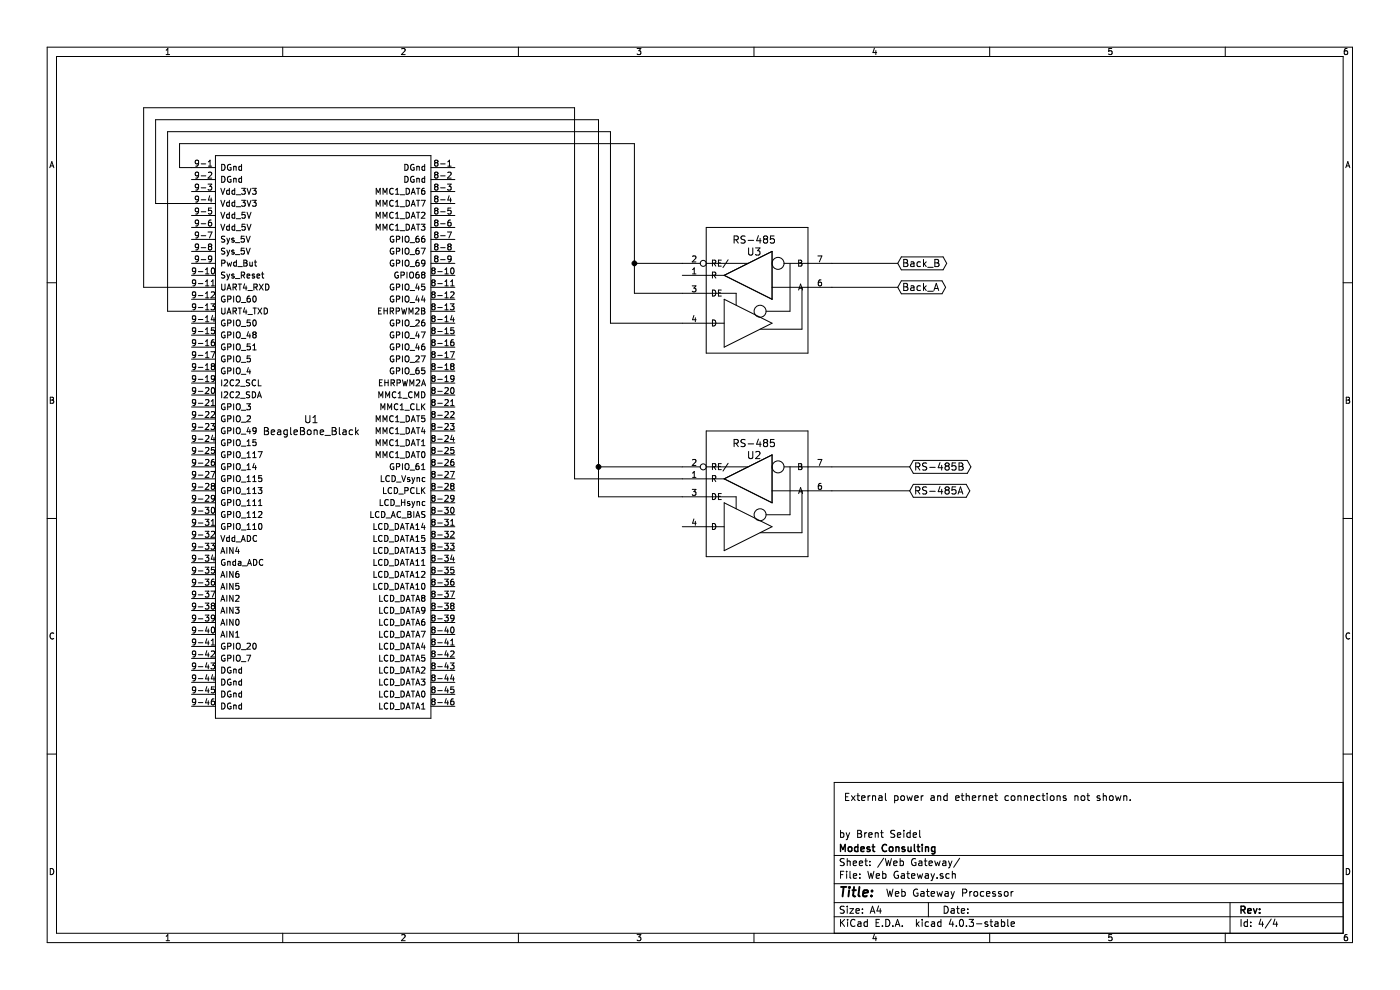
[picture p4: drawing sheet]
<svg xmlns="http://www.w3.org/2000/svg" width="297mm" height="210mm" viewBox="0 0 297 210" stroke-linecap="round" stroke-linejoin="round" font-family="sans-serif">
<g fill="none" stroke="#000" stroke-width=".21">
<path d="M10 10h276.9v189.9h-276.9zM12 12h272.9v186h-272.9zM35.2 11.6h.8M35.2 10.6l.4-.3v1.3M60 10v2M85.2 10.4l.5-.1 .3 .3-.9 1h.9M110 10v2M135.1 10.3h.9l-.5 .5h.3l.2 .2-.1 .5-.2 .1-.6-.1M160 10v2M185.5 10.2l-.3 .9h.8M185.8 10.7v.9M210 10v2"/>
<path d="M235.9 10.3h-.7v.6l.6-.1 .1 .5-.2 .3-.5-.1M259.9 10v2M285.8 10.3h-.4l-.2 .3v.7l.2 .3 .4-.1 .1-.5-.1-.2h-.4l-.2 .2M10.6 35.6l.4-1.3 .4 1.3M10.7 35.2h.6M40.6 38.1h5.1M42.1 34.5l-.2 .3-.4-.1v-.6l.4-.1 .2 .2v.7l-.3 .3h-.3M42.1 37l-.2 .3-.4-.1v-.6l.4-.1 .2 .2v.8l-.3 .3h-.3M42.1 39.6l-.2 .2h-.4v-.6l.4-.1 .2 .2v.7l-.3 .3h-.3M42.7 34.8h1M42.7 37.3h1M42.7 39.8h1"/>
<path d="M44.1 39.1h.8l-.4 .4 .4 .1v.6l-.2 .1-.6-.1M44.2 35.2h.7M44.2 34.3l.4-.3v1.2M44.2 36.6l.5-.1 .2 .4-.8 .9h.8M45.7 33h45.7v119.4h-45.7zM45.7 35.6h-7.6v-5.1h96.5v31.7h21.6v2.6M46.9 39.9l.4 1.3 .4-1.3M47 34.9a.64 .64 0 0 1 .7 .6 .64 .64 0 0 1-.7 .6zM47 37.4a.64 .64 0 0 1 .7 .6 .64 .64 0 0 1-.7 .7zM48.7 39.9v1.3M49 34.9a.59 .59 0 0 0-.8 .6 .59 .59 0 0 0 .8 .6v-.5h-.2M49 37.5a.59 .59 0 0 0-.8 .5 .59 .59 0 0 0 .8 .6v-.5h-.2"/>
<path d="M49.6 35.4l.1-.1h.4v.8M49.6 35.3v.8M49.6 37.8v.9M49.6 37.9l.1-.1 .4 .1v.8M49.8 39.9v1.3M51.2 35.3h-.3l-.2 .2 .1 .6h.4M51.2 34.9v1.2M51.2 37.4v1.3M51.2 37.9l-.3-.1-.2 .3 .1 .5h.4M51.2 39.9h.8l-.4 .5 .4 .1v.6l-.2 .1-.6-.1M52.4 39.9l.4 1.3 .5-1.3M53.6 39.9h.7l-.4 .5 .4 .1v.6l-.2 .1-.5-.1"/>
<path d="M85.9 34.9a.64 .64 0 0 1 .7 .6 .64 .64 0 0 1-.7 .6zM85.9 37.4a.64 .64 0 0 1 .7 .6 .64 .64 0 0 1-.7 .7zM86.2 39.9a.64 .64 0 0 1 .7 .7 .64 .64 0 0 1-.7 .6zM87.8 34.9a.59 .59 0 0 0-.7 .6 .59 .59 0 0 0 .7 .6l.1-.5h-.3M87.8 37.5a.59 .59 0 0 0-.7 .5 .59 .59 0 0 0 .7 .6l.1-.5h-.3M88.3 39.9h.8M88.4 35.3v.8M88.4 37.8v.9M88.4 35.4l.2-.1h.3l.1 .8M88.4 37.9l.2-.1 .3 .1 .1 .8M88.7 39.9v1.3M90 39.9l-.3 .1-.2 .2-.1 .8 .3 .2 .4-.1-.1-.6-.3-.1-.3 .3"/>
<path d="M90.1 35.3h-.4l-.2 .2 .1 .6h.5M90.1 34.9v1.2M90.1 37.4v1.3M90.1 37.9l-.4-.1-.2 .3 .1 .5h.5M91.4 35.6h5.1M91.4 38.1h5.1M92.4 34.5l-.2 .3 .1 .3 .1 .1h.3l.2-.2v-.4l-.2-.1M92.4 34.5l-.2-.2 .2-.3 .5 .1v.2l-.2 .2M92.4 37l-.2-.2 .2-.3 .5 .1v.2l-.2 .2M92.4 37l-.2 .3 .1 .4 .1 .1h.3l.2-.3v-.3l-.2-.2M92.4 39.6l-.2-.2 .2-.3 .5 .1v.2l-.2 .2M92.4 39.6l-.2 .2 .1 .4 .1 .1h.3l.2-.2v-.4l-.2-.1"/>
<path d="M92.4 34.5h.3M92.4 37h.3M92.4 39.6h.3M93.5 34.8h.9M93.5 37.3h.9M93.5 39.8h.9M94.9 39.1h.8l-.4 .4 .4 .1v.6l-.2 .1-.6-.1M95 35.2h.7M95 34.3l.4-.3v1.2M95 36.6l.5-.1 .2 .4-.8 .9h.8M285.5 35.6l.4-1.3 .5 1.3M285.6 35.2h.6"/>
<path d="M10 60h2M40.6 40.6h5.1M40.6 45.7h5.1M40.6 48.2h5.1M40.6 50.8h5.1M40.6 53.3h5.1M40.6 55.9h5.1M40.6 58.4h5.1M41.5 59.9l-.2 .3-.4-.1v-.6l.4-.1 .2 .2v.7l-.3 .3h-.3M41.5 57.4l-.2 .2-.4-.1v-.6l.4-.1 .2 .3v.7l-.3 .3h-.3M42.1 57.6h.9M42.1 42.1l-.2 .3-.4-.1v-.6l.4-.1 .2 .2v.8l-.3 .3h-.3"/>
<path d="M42.1 44.7l-.2 .2-.4-.1v-.6l.4-.1 .2 .3v.7l-.3 .3h-.3M42.1 47.2l-.2 .3-.4-.1v-.6l.4-.1 .2 .2v.7l-.3 .3h-.3M42.1 49.7l-.2 .3-.4-.1v-.6l.4-.1 .2 .2v.8l-.3 .3h-.3M42.1 52.3l-.2 .2h-.4v-.6l.4-.1 .2 .2v.7l-.3 .3h-.3M42.1 54.8l-.2 .3-.4-.1v-.6l.4-.1 .2 .2v.8l-.3 .3h-.3M42.7 42.4h1M42.7 44.9h1M42.7 47.5h1M42.7 50h1M42.7 52.5h1M42.7 55.1h1M43.6 58.1h.7"/>
<path d="M43.6 57.2l.4-.4v1.3M43.6 59.7l.4-.3v1.2M44.1 49.2h.9l-.6 1.3M44.4 52.3l-.2-.2 .2-.3 .5 .1v.2l-.2 .2M44.4 52.3l-.2 .2 .1 .4 .1 .1h.3l.2-.2v-.4l-.2-.1M44.4 52.3h.3M44.5 41.5l-.3 .9h.8M44.8 46.7h-.4l-.1 .3-.1 .7 .2 .2 .5-.1-.1-.6h-.4l-.2 .2M44.8 42v.9M44.8 59.7l.4-.3v1.2M44.9 44.1h-.6l-.1 .6h.7v.6l-.2 .1-.5-.1M44.9 54.8l-.2 .3-.4-.1v-.6l.4-.1 .2 .2v.8l-.3 .3h-.3"/>
<path d="M44.9 56.9l.2-.1a.67 .67 0 0 1 .4 .7 .67 .67 0 0 1-.4 .6l-.3-.5zM45.7 43.2h-12.7v-17.8h94v80h29.2v2.5M46.9 42.5l.4 1.3 .4-1.3M46.9 45l.4 1.3 .4-1.3M46.9 47.6l.4 1.2 .4-1.2M47 55.8h.6l.1-.5-.7-.1v1.2M47.7 52.7h-.6l-.1 .4a.54 .54 0 0 1 .6 .7l-.1 .1-.5-.1M47.7 50.2h-.6l-.1 .4a.54 .54 0 0 1 .6 .6l-.1 .2-.5-.1M47.7 57.8h-.6l-.1 .4a.54 .54 0 0 1 .6 .7l-.1 .1-.5-.1M48.1 50.5l.3 .9M48.1 53l.3 .9M48.1 58.1l.3 .9"/>
<path d="M48.2 55.6l.2 .8 .3-.6 .2 .6 .2-.8M48.4 51.4l-.3 .4M48.4 53.9l-.3 .4M48.4 59l-.3 .4M48.7 40.4h-.4l-.2 .2 .1 .5h.5M48.7 42.5v1.3M48.7 45v1.3M48.7 47.6v1.2M48.7 43l-.4-.1-.2 .2 .1 .6h.5M48.7 45.5l-.4-.1-.2 .3 .1 .5h.5M48.7 48h-.4l-.2 .2 .1 .6h.5M48.7 50.5l-.3 .9"/>
<path d="M48.7 53l-.3 .9M48.7 58.1l-.3 .9M49.6 50.6l-.3-.1-.1 .2v.2l.4 .1v.3h-.4M49.6 53.1l-.3-.1-.1 .2v.2l.4 .1v.3h-.4M49.6 58.2l-.3-.1-.1 .2v.2l.4 .1v.3h-.4M49.8 40.4h-.4l-.2 .2 .1 .5h.5M49.8 42.5v1.3M49.8 45v1.3M49.8 47.6v1.2M49.8 43l-.4-.1-.2 .2 .1 .6h.5M49.8 45.5l-.4-.1-.2 .3 .1 .5h.5M49.8 48h-.4l-.2 .2 .1 .6h.5"/>
<path d="M49.9 51.5h1M49.9 54h1M49.9 59.1h1M50.1 41.3h1M50.1 43.9h1M50.1 46.4h1M50.1 48.9h1M50.2 55.7l-.4-.1-.2 .2 .1 .6h.5M50.2 55.2v1.2M50.5 56.6h.9M51.2 58.4l.6-.1 .1-.5-.7-.1v1.3M51.2 42.5h.8l-.4 .5 .4 .1v.5l-.2 .2-.6-.2"/>
<path d="M51.5 58.4l.4 .6M51.7 55.2h.5l.2 .2-.2 .4 .2 .1v.3l-.2 .2h-.5zM51.7 55.8h.5M51.8 50.1h-.6l-.1 .6h.7v.5l-.2 .2-.5-.2M51.8 52.6h-.6l-.1 .6h.7v.6l-.2 .1-.5-.1M52 45h-.6l-.1 .6h.7v.6l-.2 .1-.5-.1M52 47.6h-.6l-.1 .5h.7v.6l-.2 .1-.5-.1M52.2 50.1l.4 1.3 .5-1.3M52.2 52.6l.4 1.3 .5-1.3M52.4 42.5l.4 1.3 .5-1.3M52.4 45l.4 1.3 .5-1.3M52.4 47.6l.4 1.2 .5-1.2"/>
<path d="M52.4 58.6l.6-.2-.1-.2-.3-.1-.2 .2 .1 .6h.4M53 55.6v.8h.4l.1-.1M53.5 55.6v.8M53.6 42.5h.7l-.4 .5 .4 .1v.5l-.2 .2-.5-.2M54 55.6h.4M54 58.2l-.3-.1-.2 .2 .1 .2 .4 .1v.3h-.5M54.1 55.2v1l.3 .2M54.5 58.6l.6-.2v-.2l-.4-.1-.2 .2 .1 .6h.5M55.5 58.1h.5M55.7 57.7v1.1l.3 .2M79.8 41.2v-1.3l.4 .9 .4-.9v1.3M79.8 43.8v-1.3l.4 .9 .4-.9v1.3"/>
<path d="M79.8 46.3v-1.3l.4 .9 .4-.9v1.3M79.8 48.8v-1.2l.4 .9 .4-.9v1.2M81.3 41.2v-1.3l.4 .9 .4-.9v1.3M81.3 43.8v-1.3l.4 .9 .4-.9v1.3M81.3 46.3v-1.3l.4 .9 .4-.9v1.3M81.3 48.8v-1.2l.4 .9 .4-.9v1.2M83.4 40a.56 .56 0 0 0-.8 .6 .56 .56 0 0 0 .8 .5M83.4 42.6a.56 .56 0 0 0-.8 .5 .56 .56 0 0 0 .8 .5M83.4 45.1a.56 .56 0 0 0-.8 .5 .56 .56 0 0 0 .8 .6M83.4 47.7a.56 .56 0 0 0-.8 .5 .56 .56 0 0 0 .8 .5M83.5 52.7a.59 .59 0 0 0-.7 .6 .59 .59 0 0 0 .7 .5v-.4h-.2M83.5 50.2a.59 .59 0 0 0-.7 .5 .59 .59 0 0 0 .7 .6v-.5h-.2"/>
<path d="M83.5 55.2a.59 .59 0 0 0-.7 .6 .59 .59 0 0 0 .7 .6v-.5h-.2M83.9 45.4l.4-.4v1.3M83.9 41.2h.7M83.9 40.3l.4-.4v1.3M83.9 42.8l.4-.3v1.3M83.9 47.9l.4-.3v1.2M83.9 43.8h.7M83.9 46.3h.7M83.9 48.8h.7M84.1 50.8l.6-.1 .1-.5-.7-.1v1.3M84.1 53.3l.6-.1 .1-.5-.7-.1v1.3M84.1 55.8h.6l.1-.5-.7-.1v1.2"/>
<path d="M84.5 57.8a.59 .59 0 0 0-.8 .5 .59 .59 0 0 0 .8 .6v-.5h-.2M84.9 41.3h1M84.9 43.9h1M84.9 46.4h1M84.9 48.9h1M85.1 58.4l.6-.1v-.5l-.6-.1v1.3M85.4 50.1v1.3M85.4 52.6v1.3M85.4 55.2v1.2M86 50.3l.2-.2 .4 .1 .2 .7a.42 .42 0 0 1-.3 .4 .42 .42 0 0 1-.4 0l-.2-.4zM86 52.8l.2-.2 .4 .1 .2 .8a.42 .42 0 0 1-.3 .4 .42 .42 0 0 1-.4-.1l-.2-.3zM86 55.4l.2-.2h.4l.2 .8a.42 .42 0 0 1-.3 .4 .42 .42 0 0 1-.4 0l-.2-.4z"/>
<path d="M86.2 42.5a.64 .64 0 0 1 .7 .6 .64 .64 0 0 1-.7 .7zM86.2 45a.64 .64 0 0 1 .7 .7 .64 .64 0 0 1-.7 .6zM86.2 47.6a.64 .64 0 0 1 .7 .6 .64 .64 0 0 1-.7 .6zM86.3 57.7v1.3M86.9 57.9l.3-.2 .4 .1 .1 .8a.42 .42 0 0 1-.2 .3 .42 .42 0 0 1-.4 0l-.2-.3zM87 51.5h1M87 54h1M87 56.6h1M87.3 41.2l.4-1.3 .4 1.3M87.3 43.8l.4-1.3 .4 1.3M87.3 46.3l.4-1.3 .4 1.3M87.3 48.8l.4-1.2 .4 1.2"/>
<path d="M87.4 40.8h.6M87.4 43.4h.6M87.4 45.9h.6M87.4 48.5h.6M88.3 42.5h.8M88.3 45h.8M88.3 47.6h.8M88.7 42.5v1.3M88.7 45v1.3M88.7 47.6v1.2M88.8 50.1l-.4 .1-.1 .2-.1 .7 .2 .3 .5-.2-.1-.6h-.4l-.2 .2M88.8 52.6l-.4 .1-.1 .2-.1 .8 .2 .2 .5-.1-.1-.6-.4-.1-.2 .3"/>
<path d="M88.8 55.2h-.4l-.1 .3-.1 .7 .2 .2 .5-.1-.1-.6h-.4l-.2 .2M88.8 57.7l-.4 .1-.1 .2-.1 .7 .2 .3 .5-.1-.1-.6-.4-.1-.2 .2M89.4 47.6h.7l-.4 .4 .4 .1v.6l-.2 .1-.5-.1M89.4 42.5h.8l-.5 1.3M89.4 52.6h.8l-.5 1.3M89.4 45.1l.5-.1 .2 .4-.7 .9h.7M89.7 58.3l-.3-.3 .3-.3 .4 .1v.2l-.2 .3M89.7 58.3l-.3 .2 .1 .4 .2 .1h.2l.2-.3v-.3l-.2-.1M89.7 58.3h.2M90 50.1l-.3 .1-.2 .2-.1 .7 .3 .3 .4-.2-.1-.6h-.3l-.3 .2M90.1 55.7l-.2 .3-.4-.1v-.6l.4-.1 .2 .2v.7l-.3 .3h-.3M91.4 40.6h5.1"/>
<path d="M91.4 43.2h5.1M91.4 45.7h5.1M91.4 48.2h5.1M91.4 50.8h5.1M91.4 53.3h5.1M91.4 55.9h5.1M91.4 58.4h5.1M91.8 59.9l-.2 .3v.3l.2 .1h.3l.2-.2v-.4l-.2-.1M91.8 57.4l-.2 .2v.4l.2 .1h.3l.2-.3v-.3l-.2-.1M91.8 57.4l-.2-.3 .2-.3 .5 .1v.2l-.2 .3M91.8 59.9l-.2-.2 .2-.3 .5 .1v.2l-.2 .2M91.8 57.4h.3"/>
<path d="M91.8 59.9h.3M92.4 42.1l-.2 .3 .1 .3 .1 .2h.3l.2-.3v-.3l-.2-.2M92.4 44.7l-.2-.3 .2-.3 .5 .1v.2l-.2 .3M92.4 42.1l-.2-.2 .2-.3 .5 .1v.2l-.2 .2M92.4 44.7l-.2 .2 .1 .4 .1 .1h.3l.2-.3v-.3l-.2-.1M92.4 47.2l-.2-.2 .2-.3 .5 .1v.2l-.2 .2M92.4 47.2l-.2 .3 .1 .3 .1 .1h.3l.2-.2v-.4l-.2-.1M92.4 49.7l-.2-.2 .2-.3 .5 .1v.2l-.2 .2M92.4 49.7l-.2 .3 .1 .4 .1 .1h.3l.2-.3v-.3l-.2-.2M92.4 52.3l-.2-.2 .2-.3 .5 .1v.2l-.2 .2M92.4 52.3l-.2 .2 .1 .4 .1 .1h.3l.2-.2v-.4l-.2-.1M92.4 54.8l-.2-.2 .2-.3 .5 .1v.2l-.2 .2"/>
<path d="M92.4 54.8l-.2 .3 .1 .3 .1 .2h.3l.2-.3v-.3l-.2-.2M92.4 42.1h.3M92.4 44.7h.3M92.4 47.2h.3M92.4 49.7h.3M92.4 52.3h.3M92.4 54.8h.3M92.9 57.6h.9M93.5 42.4h.9M93.5 44.9h.9M93.5 47.5h.9M93.5 50h.9"/>
<path d="M93.5 52.5h.9M93.5 55.1h.9M94.4 58.1h.7M94.4 57.2l.3-.4v1.3M94.4 59.7l.3-.3v1.2M94.9 49.2h.9l-.6 1.3M95.2 52.3l-.2-.2 .2-.3 .5 .1v.2l-.2 .2M95.2 52.3l-.2 .2v.4l.2 .1h.3l.2-.2v-.4l-.2-.1M95.2 52.3h.3M95.3 41.5l-.3 .9h.8M95.6 46.7h-.4l-.2 .3v.7l.2 .2 .5-.1-.1-.6h-.4l-.2 .2M95.6 42v.9"/>
<path d="M95.6 59.7l.4-.3v1.2M95.7 44.1h-.7v.6h.7v.6l-.2 .1-.5-.1M95.7 54.8l-.2 .3-.4-.1-.1-.6 .5-.1 .2 .2v.8l-.3 .3h-.3M95.7 56.9l.2-.1a.67 .67 0 0 1 .4 .7 .67 .67 0 0 1-.4 .6l-.3-.5zM134.6 55.9h14M144.7 58.4h8.9M146.9 54.4l.5-.1 .2 .3-.7 1h.7M146.9 58.1h.7M146.9 57.2l.4-.4v1.3M149.8 48.2h21.6v26.7h-21.6zM149.8 55.9h8.9M151.4 58.4l.5 .6"/>
<path d="M151.4 55.8l.5 .6M151.6 55.8l.3-.2-.1-.3-.7-.1v1.2M151.6 58.4l.3-.3-.1-.3-.7-.1v1.3M152.4 55.8h.4M153 55.2h-.6v1.2h.6M153.6 58.4l10.2-5.1v10.2zM154.5 55.1l-1.1 1.7M155.7 50.9l.8-.1 .1-.2v-.4l-.3-.1h-.6v1.5M156.1 50.9l.5 .7M158.1 50.1h-.6l-.2 .1v.4l.6 .3 .2 .4-.3 .3-.6-.1M158.7 51h1.2M158.8 52.6v1.2l.3 .3h.3l.3-.3v-1.2"/>
<path d="M160.3 52.6h.9l-.5 .6 .5 .3-.1 .5-.2 .1-.6-.1M160.9 50l-.4 1.1h1M161.2 50.6v1M162.3 50.7l-.3-.3 .3-.3h.4l.1 .3-.3 .3M162.3 50.7l-.3 .3v.3l.3 .3h.2l.3-.3v-.3l-.3-.3M162.3 50.7h.2M164.2 50.1h-.7l-.1 .7 .2-.2 .5 .1 .2 .6-.3 .3-.6-.2M166.3 55.9h24.2M167.6 55.9v10.1h-5.1M169.4 55.2h.5l.2 .2-.2 .4 .2 .1v.3l-.2 .2h-.5zM169.4 55.8h.5M173.5 54.3h.9l-.6 1.3"/>
<path d="M174.2 59.4h-.4l-.2 .3v.7l.2 .2 .5-.1-.1-.6h-.4l-.2 .2M191.2 59.6h8.6l.8 1.3-.8 1.4h-8.6l-.7-1.4zM191.2 54.5h8.9l.7 1.4-.7 1.3h-8.9l-.7-1.3zM191.7 55h.5l.3 .3-.3 .5 .3 .1 .1 .4-.3 .3h-.6zM191.7 55.8h.5M193.2 55.6h.6l.1 1M193.9 55.9l-.7 .1a.32 .32 0 0 0 .2 .6l.5-.1M195.3 55.6l-.5-.1-.3 .3 .2 .7h.6M195.9 55v1.6M196.1 56l.4 .6M196.5 55.5l-.6 .6M196.8 56.7h1.2"/>
<path d="M198.3 55h.5l.3 .3-.3 .5 .3 .1 .1 .4-.3 .3h-.6zM198.3 55.8h.5M284.9 60h2M40.6 63.5h5.1M40.6 68.6h5.1M40.6 71.1h5.1M40.6 73.6h5.1M40.6 76.2h5.1M40.6 78.7h5.1M41.5 72.6l-.2 .3-.4-.1v-.6l.4-.1 .2 .2v.7l-.3 .3h-.3M41.5 65l-.2 .2h-.4v-.6l.4-.2 .2 .3v.7l-.3 .3h-.3M41.5 67.5l-.2 .3-.4-.1v-.6l.4-.1 .2 .2v.8l-.3 .3h-.3"/>
<path d="M41.5 62.4l-.2 .3-.4-.1v-.6l.4-.1 .2 .2v.8l-.3 .3h-.3M41.5 70.1l-.2 .2-.4-.1v-.6l.4-.1 .2 .3v.7l-.3 .3h-.3M41.5 75.1l-.2 .3-.4-.1v-.6l.4-.1 .2 .2v.8l-.3 .3h-.3M41.5 77.7l-.2 .2h-.4v-.7l.4-.1 .2 .3v.7l-.3 .3h-.3M42.1 60.2h.9M42.1 62.7h.9M42.1 65.2h.9M42.1 67.8h.9M42.1 70.3h.9M42.1 72.9h.9M42.1 75.4h.9M42.1 77.9h.9"/>
<path d="M43.6 62.3l.4-.4v1.3M43.6 64.8l.4-.4v1.3M43.6 67.3l.4-.3v1.3M43.6 69.9l.4-.4v1.3M43.6 72.4l.4-.3v1.2M43.6 75l.4-.4v1.3M43.6 77.5l.4-.4v1.3M43.6 60.6h.7M43.6 63.2h.7M43.6 65.7h.7M43.6 68.3h.7M43.6 70.8h.7"/>
<path d="M43.6 73.3h.7M43.6 75.9h.7M43.6 78.4h.7M44.7 64.4h.8l-.4 .5 .4 .1v.6l-.2 .1-.6-.1M44.7 74.6h.9l-.6 1.3M44.8 62l.5-.1 .2 .4-.8 .9h.8M44.8 60.6h.7M45 77.7l-.2-.2 .2-.4 .5 .1v.3l-.2 .2M45 77.7l-.2 .2 .1 .4 .1 .1h.3l.2-.2v-.4l-.2-.1M45 77.7h.3M45.1 66.9l-.3 .9h.8M45.4 72.1h-.4l-.1 .3-.1 .7 .2 .2 .5-.1-.1-.6-.4-.1-.2 .3"/>
<path d="M45.4 67.4v.9M45.5 69.5h-.6l-.1 .6h.7v.6l-.2 .1-.5-.1M45.7 60.9h-15.2v-38h91.4v78.7h31.7M45.7 66h-10.1v-38.1h93.9v40.7h24.1M47 60.3v1l.3 .2h.2l.2-.2v-1M47 65.3v1.1l.3 .2h.2l.2-.2v-1.1M47.7 62.8a.59 .59 0 0 0-.7 .6 .59 .59 0 0 0 .7 .6v-.5h-.2M47.7 67.9a.59 .59 0 0 0-.7 .6 .59 .59 0 0 0 .7 .6v-.5h-.2M47.7 70.5a.59 .59 0 0 0-.7 .5 .59 .59 0 0 0 .7 .6v-.5h-.2M47.7 73a.59 .59 0 0 0-.7 .6 .59 .59 0 0 0 .7 .5v-.4h-.2M47.7 75.5a.59 .59 0 0 0-.7 .6 .59 .59 0 0 0 .7 .6v-.5h-.2M47.7 78.1a.59 .59 0 0 0-.7 .6 .59 .59 0 0 0 .7 .5v-.5h-.2"/>
<path d="M48.2 61.5l.4-1.2 .4 1.2M48.2 66.6l.4-1.3 .4 1.3M48.3 73.6l.6-.1 .1-.4-.7-.1v1.2M48.3 76.2l.6-.1 .1-.5-.7-.1v1.3M48.3 63.5l.6-.1 .1-.5-.7-.1v1.3M48.3 68.5h.6l.1-.5-.7-.1v1.2M48.3 71.1l.6-.1 .1-.5-.7-.1v1.3M48.3 78.7l.6-.1 .1-.5-.7-.1v1.3M48.3 61.1h.6M48.3 66.2h.6M49.4 60.9l.7-.1v-.4l-.7-.1v1.2M49.4 66l.7-.1v-.5l-.7-.1v1.3"/>
<path d="M49.6 62.8v1.3M49.6 67.9v1.2M49.6 70.4v1.3M49.6 73v1.2M49.6 75.5v1.3M49.6 78v1.3M49.7 60.9l.5 .6M49.7 66l.5 .6M50.2 63l.2-.2h.4l.2 .8a.42 .42 0 0 1-.3 .4 .42 .42 0 0 1-.4 0l-.2-.4zM50.2 68.1l.2-.2h.4l.2 .8a.42 .42 0 0 1-.3 .4 .42 .42 0 0 1-.4 0l-.2-.4zM50.2 73.1l.2-.1h.4l.2 .8a.42 .42 0 0 1-.3 .4 .42 .42 0 0 1-.4-.1l-.2-.3zM50.2 75.7l.2-.2h.4l.2 .8a.42 .42 0 0 1-.3 .4 .42 .42 0 0 1-.4 0l-.2-.4z"/>
<path d="M50.2 78.2l.2-.2 .4 .1 .2 .8a.42 .42 0 0 1-.3 .4 .42 .42 0 0 1-.4-.1l-.2-.3zM50.3 70.5h.5l.2 .8a.42 .42 0 0 1-.3 .3 .42 .42 0 0 1-.4 0l-.2-.3zM50.5 60.3h.7M50.5 65.3h.7M50.9 60.3v1.2M50.9 65.3v1.3M51.2 64.2h1M51.2 69.2h1M51.2 71.8h1M51.2 74.3h1M51.2 76.9h1M51.2 79.4h1"/>
<path d="M51.9 60.2l-.3 .9h.8M51.9 65.3l-.3 .9h.8M52.2 60.7v.8M52.2 65.7v.9M52.6 61.6h1M52.6 66.7h1M52.7 70.3l-.3 1h.8M52.7 78l-.3 .9h.8M53 62.8h-.4l-.1 .3-.1 .7 .2 .3 .5-.2-.1-.6h-.4l-.2 .2M53 70.8v.9M53 78.4v.9M53.1 67.9h-.6l-.1 .6h.7v.5l-.2 .1-.5-.1"/>
<path d="M53.1 73h-.6l-.1 .5h.7v.6l-.2 .1-.5-.1M53.1 75.5h-.6l-.1 .6h.7v.5l-.2 .2-.5-.2M53.6 73.3l.4-.3v1.2M53.6 74.2h.7M53.7 65.3h.7M53.7 68l.2-.1a.67 .67 0 0 1 .5 .6 .67 .67 0 0 1-.5 .6l-.3-.4zM53.7 62.9l.2-.1a.67 .67 0 0 1 .5 .6 .67 .67 0 0 1-.5 .7l-.3-.5zM53.9 70.9l-.3-.2 .3-.3 .4 .1v.2l-.2 .2M53.9 70.9l-.3 .3 .1 .4 .2 .1h.2l.2-.3v-.3l-.2-.2M53.9 60.9l.6-.1v-.4l-.6-.1v1.2M53.9 70.9h.2M54 65.3v1.3"/>
<path d="M54.2 60.9l.4 .6M54.7 65.3l.8 1.3M55 60.3l.8 1.2M55.5 65.3l-.8 1.3M55.8 60.3l-.8 1.2M56 65.3a.64 .64 0 0 1 .8 .7 .64 .64 0 0 1-.8 .6zM56.3 60.3a.64 .64 0 0 1 .8 .6 .64 .64 0 0 1-.8 .6zM80.3 65.9h.5M80.9 65.3h-.6v1.3h.6M81.5 65.9h.7M81.5 65.3v1.3M82.2 65.3v1.3"/>
<path d="M82.8 66l.6-.1v-.5l-.6-.1v1.3M83.1 66l.4 .6M83.5 60.3a.59 .59 0 0 0-.7 .6 .59 .59 0 0 0 .7 .6v-.5h-.2M83.5 62.8a.59 .59 0 0 0-.7 .6 .59 .59 0 0 0 .7 .6v-.5h-.2M83.5 67.9a.59 .59 0 0 0-.7 .6 .59 .59 0 0 0 .7 .6v-.5h-.2M83.5 70.5a.59 .59 0 0 0-.7 .5 .59 .59 0 0 0 .7 .6v-.5h-.2M83.5 73a.59 .59 0 0 0-.7 .6 .59 .59 0 0 0 .7 .5v-.4h-.2M83.5 75.5a.59 .59 0 0 0-.7 .6 .59 .59 0 0 0 .7 .6v-.5h-.2M83.5 78.1a.59 .59 0 0 0-.7 .6 .59 .59 0 0 0 .7 .5v-.5h-.2M84.1 66l.6-.1v-.5l-.6-.1v1.3M84.1 60.9l.6-.1 .1-.4-.7-.1v1.2M84.1 63.5l.6-.1 .1-.5-.7-.1v1.3"/>
<path d="M84.1 68.5h.6l.1-.5-.7-.1v1.2M84.1 71.1l.6-.1 .1-.5-.7-.1v1.3M84.1 73.6l.6-.1 .1-.4-.7-.1v1.2M84.1 76.2l.6-.1 .1-.5-.7-.1v1.3M84.1 78.7l.6-.1 .1-.5-.7-.1v1.3M85.2 65.3l.3 1.3 .3-.9 .2 .9 .3-1.3M85.4 60.3v1.2M85.4 62.8v1.3M85.4 67.9v1.2M85.4 70.4v1.3M85.4 73v1.2M85.4 75.5v1.3"/>
<path d="M85.4 78v1.3M86 60.4l.2-.1h.4l.2 .8a.42 .42 0 0 1-.3 .4 .42 .42 0 0 1-.4 0l-.2-.4zM86 63l.2-.2h.4l.2 .8a.42 .42 0 0 1-.3 .4 .42 .42 0 0 1-.4 0l-.2-.4zM86 68.1l.2-.2h.4l.2 .8a.42 .42 0 0 1-.3 .4 .42 .42 0 0 1-.4 0l-.2-.4zM86 70.6l.2-.2 .4 .1 .2 .8a.42 .42 0 0 1-.3 .3 .42 .42 0 0 1-.4 0l-.2-.3zM86 73.1l.2-.1h.4l.2 .8a.42 .42 0 0 1-.3 .4 .42 .42 0 0 1-.4-.1l-.2-.3zM86 75.7l.2-.2h.4l.2 .8a.42 .42 0 0 1-.3 .4 .42 .42 0 0 1-.4 0l-.2-.4zM86 78.2l.2-.2 .4 .1 .2 .8a.42 .42 0 0 1-.3 .4 .42 .42 0 0 1-.4-.1l-.2-.3zM86.8 66.6v-1.3l.4 .9 .4-.9v1.3M87 61.6h1M87 64.2h1M87 69.2h1"/>
<path d="M87 71.8h1M87 74.3h1M87 76.9h1M87 79.4h1M88.2 65.4l.4-.1 .3 .4-.8 .9h.8M88.2 68l.5-.1 .2 .3-.8 .9h.8M88.2 75.6l.5-.1 .2 .4-.8 .9h.8M88.5 60.2l-.3 .9h.8M88.5 62.7l-.3 .9h.8M88.5 70.3l-.3 1h.8M88.5 72.9l-.3 .9h.8M88.8 78l-.4 .1-.1 .2-.1 .7 .2 .3 .5-.1-.1-.6-.4-.1-.2 .2"/>
<path d="M88.8 60.7v.8M88.8 63.2v.9M88.8 70.8v.9M88.8 73.4v.8M89.4 70.4h.8l-.5 1.3M89.4 75.5h.8l-.5 1.3M89.4 65.3h.5l.2 .3-.2 .3 .2 .1v.4l-.2 .2h-.5zM89.4 65.9h.5M89.7 62.7l-.3 .9h.8M90 67.9h-.3l-.2 .3-.1 .7 .3 .2 .4-.1-.1-.6h-.3l-.3 .2M90 73h-.3l-.2 .3-.1 .7 .3 .2 .4-.1-.1-.6-.3-.1-.3 .3M90 63.2v.9"/>
<path d="M90.1 60.3h-.6l-.1 .5h.7v.6l-.2 .1-.5-.1M90.1 78h-.6l-.1 .6h.7v.6l-.2 .1-.5-.1M91.4 60.9h5.1M91.4 63.5h5.1M91.4 66h5.1M91.4 68.6h5.1M91.4 71.1h5.1M91.4 73.6h5.1M91.4 76.2h5.1M91.4 78.7h5.1M91.8 62.4l-.2 .3v.4l.2 .1h.3l.2-.3v-.3l-.2-.2M91.8 75.1l-.2 .3v.3l.2 .2h.3l.2-.3v-.3l-.2-.2"/>
<path d="M91.8 77.7l-.2 .2v.4l.2 .1h.3l.2-.2v-.4l-.2-.1M91.8 62.4l-.2-.2 .2-.3 .5 .1v.2l-.2 .2M91.8 65l-.2-.2 .2-.4 .5 .2v.2l-.2 .2M91.8 65l-.2 .2v.4l.2 .1h.3l.2-.2v-.4l-.2-.1M91.8 67.5l-.2-.2 .2-.3 .5 .1v.2l-.2 .2M91.8 67.5l-.2 .3v.3l.2 .2h.3l.2-.3v-.4l-.2-.1M91.8 70.1l-.2-.3 .2-.3 .5 .1v.2l-.2 .3M91.8 70.1l-.2 .2v.4l.2 .1h.3l.2-.3v-.3l-.2-.1M91.8 72.6l-.2-.2 .2-.3 .5 .1v.2l-.2 .2M91.8 72.6l-.2 .3v.3l.2 .1h.3l.2-.2v-.4l-.2-.1M91.8 75.1l-.2-.2 .2-.3 .5 .1v.2l-.2 .2M91.8 77.7l-.2-.2 .2-.4 .5 .1v.3l-.2 .2"/>
<path d="M91.8 62.4h.3M91.8 65h.3M91.8 67.5h.3M91.8 70.1h.3M91.8 72.6h.3M91.8 75.1h.3M91.8 77.7h.3M92.9 60.2h.9M92.9 62.7h.9M92.9 65.2h.9M92.9 67.8h.9M92.9 70.3h.9"/>
<path d="M92.9 72.9h.9M92.9 75.4h.9M92.9 77.9h.9M94.4 62.3l.3-.4v1.3M94.4 64.8l.3-.4v1.3M94.4 67.3l.3-.3v1.3M94.4 69.9l.3-.4v1.3M94.4 72.4l.3-.3v1.2M94.4 75l.3-.4v1.3M94.4 77.5l.3-.4v1.3M94.4 60.6h.7M94.4 63.2h.7"/>
<path d="M94.4 65.7h.7M94.4 68.3h.7M94.4 70.8h.7M94.4 73.3h.7M94.4 75.9h.7M94.4 78.4h.7M95.5 64.4h.8l-.4 .5 .4 .1v.6l-.2 .1-.6-.1M95.5 74.6h.9l-.6 1.3M95.6 62l.5-.1 .2 .4-.8 .9h.8M95.6 60.6h.7M95.8 77.7l-.2-.2 .2-.4 .5 .1v.3l-.2 .2M95.8 77.7l-.2 .2 .1 .4 .1 .1h.3l.2-.2v-.4l-.2-.1"/>
<path d="M95.8 77.7h.3M95.9 66.9l-.3 .9h.8M96.2 72.1h-.4l-.1 .3-.1 .7 .2 .2 .5-.1-.1-.6-.4-.1-.2 .3M96.2 67.4v.9M96.3 69.5h-.6l-.1 .6h.7v.6l-.2 .1-.5-.1M146.9 60.6h.7l-.4 .5 .4 .1v.6l-.2 .1-.5-.1M147.2 66.9l-.3 .9h.8M147.5 67.4v.9M151.1 61.5a.64 .64 0 0 1 .8 .7 .64 .64 0 0 1-.8 .6zM151.1 67.9a.64 .64 0 0 1 .8 .6 .64 .64 0 0 1-.8 .6zM152.4 62.1h.4M153 61.5h-.6v1.3h.6"/>
<path d="M153.6 63.5l10.2 5.1-10.2 5zM163.8 60.9h26.7M169.4 61.5l.4-1.2 .5 1.2M169.6 61.1h.5M170.1 60.9v8.9h-8.9M191.7 60.1h.5l.3 .3-.3 .4 .3 .2 .1 .4-.3 .2h-.6zM191.7 60.8h.5M193.2 60.7h.6l.1 .9M193.9 61l-.7 .1a.3 .3 0 0 0 .2 .5h.5M195.3 60.7l-.5-.1-.3 .3 .2 .7h.6M195.9 60.1v1.5M196.1 61l.4 .6"/>
<path d="M196.5 60.6l-.6 .6M196.8 61.8h1.2M198.1 61.6l.5-1.5 .5 1.5M198.2 61.2h.8M10.7 84.3h.4l.3 .2-.3 .4 .3 .2-.2 .5h-.5zM10.7 84.9h.4M40.6 83.8h5.1M40.6 86.3h5.1M40.6 88.9h5.1M40.6 91.4h5.1M40.6 94h5.1M40.6 96.5h5.1"/>
<path d="M40.6 99h5.1M40.6 81.3h5.1M41.3 91l-.4 .1M41.3 91h.1M41.5 92.9l-.2 .3-.4-.1v-.6l.4-.1 .2 .2v.7l-.3 .4h-.3M41.5 95.5l-.2 .2-.4-.1v-.6l.4-.1 .2 .2v.8l-.3 .3h-.3M41.5 98l-.2 .2h-.4v-.6l.4-.1 .2 .2v.7l-.3 .3h-.3M41.5 80.2l-.2 .3-.4-.1v-.6l.4-.1 .2 .2v.7l-.3 .4h-.3M41.5 82.8l-.2 .2-.4-.1v-.6l.4-.1 .2 .3v.7l-.3 .3h-.3M41.5 85.3l-.2 .3-.4-.1v-.6l.4-.1 .2 .2v.7l-.3 .3h-.3M41.5 87.8l-.2 .3-.4-.1v-.6l.4-.1 .2 .2v.8l-.3 .3h-.3M41.5 90.4l-.2 .2h-.4v-.7h.6v.7l-.2 .4"/>
<path d="M42.1 83h.9M42.1 85.6h.9M42.1 88.1h.9M42.1 90.6h.9M42.1 93.2h.9M42.1 95.7h.9M42.1 98.2h.9M42.1 80.5h.9M43.6 95l.5-.1 .2 .4-.8 .9h.8M43.6 97.6l.5-.1 .2 .3-.8 .9h.8M43.6 80l.4-.3v1.3M43.6 82.3l.5-.1 .2 .4-.8 .9h.8"/>
<path d="M43.6 84.9l.5-.1 .2 .3-.8 .9h.8M43.6 87.4l.5-.1 .2 .4-.8 .9h.8M43.6 89.9l.5-.1 .2 .4-.8 .9h.8M43.6 92.5l.5-.1 .2 .3-.8 1h.8M43.6 81h.7M44.7 89.8h.8l-.4 .5 .4 .1v.6l-.2 .1-.6-.1M44.7 100h.9l-.6 1.3M44.8 87.4l.5-.1 .2 .4-.8 .9h.8M44.8 85.1l.4-.3v1.2M44.8 86h.7M44.9 82.3l.2-.1a.67 .67 0 0 1 .4 .7 .67 .67 0 0 1-.4 .6l-.3-.5zM45.1 92.3l-.3 .9h.8"/>
<path d="M45.4 97.5h-.4l-.1 .3-.1 .7 .2 .2 .5-.1-.1-.6-.4-.1-.2 .3M45.4 92.8v.9M45.5 94.9h-.6l-.1 .6h.7v.6l-.2 .1-.5-.1M45.5 80.2l-.2 .3-.4-.1v-.6l.4-.1 .2 .2v.7l-.3 .4h-.3M47 80.6v1.2M47 83.1v1.3M47.6 80.7l.5-.1 .2 .3-.8 .9h.8M47.6 83.2l.5-.1 .2 .4-.8 .9h.8M47.7 85.7a.59 .59 0 0 0-.7 .6 .59 .59 0 0 0 .7 .5v-.4h-.2M47.7 88.2a.59 .59 0 0 0-.7 .6 .59 .59 0 0 0 .7 .6v-.5h-.2M47.7 90.8a.59 .59 0 0 0-.7 .6 .59 .59 0 0 0 .7 .5v-.5h-.2M47.7 93.3a.59 .59 0 0 0-.7 .6 .59 .59 0 0 0 .7 .6v-.5h-.2"/>
<path d="M47.7 95.9a.59 .59 0 0 0-.7 .5 .59 .59 0 0 0 .7 .6v-.5h-.2M47.7 98.4a.59 .59 0 0 0-.7 .6 .59 .59 0 0 0 .7 .5v-.4h-.2M48.3 86.3l.6-.1 .1-.4-.7-.1v1.2M48.3 88.9l.6-.1 .1-.5-.7-.1v1.3M48.3 91.4l.6-.1 .1-.5-.7-.1v1.3M48.3 93.9h.6l.1-.5-.7-.1v1.2M48.3 96.5l.6-.1 .1-.5-.7-.1v1.3M48.3 99l.6-.1 .1-.4-.7-.2v1.3M49.6 85.7v1.2M49.6 88.2v1.3M49.6 90.7v1.3M49.6 93.3v1.2"/>
<path d="M49.6 95.8v1.3M49.6 98.3v1.3M49.6 80.7a.56 .56 0 0 0-.8 .5 .56 .56 0 0 0 .8 .5M49.6 83.2a.56 .56 0 0 0-.8 .5 .56 .56 0 0 0 .8 .6M50.1 83.2l.5-.1 .2 .4-.8 .9h.8M50.1 80.7l.5-.1 .2 .3-.8 .9h.8M50.2 85.8l.2-.1h.4l.2 .8a.42 .42 0 0 1-.3 .4 .42 .42 0 0 1-.4-.1l-.2-.3zM50.2 88.4l.2-.2h.4l.2 .8a.42 .42 0 0 1-.3 .4 .42 .42 0 0 1-.4 0l-.2-.4zM50.2 90.9l.2-.2 .4 .1 .2 .8a.42 .42 0 0 1-.3 .4 .42 .42 0 0 1-.4-.1l-.2-.3zM50.2 93.4l.2-.1h.4l.2 .8a.42 .42 0 0 1-.3 .4 .42 .42 0 0 1-.4 0l-.2-.4zM50.2 96l.2-.2 .4 .1 .2 .7a.42 .42 0 0 1-.3 .4 .42 .42 0 0 1-.4 0l-.2-.4zM50.2 98.5l.2-.2 .4 .1 .2 .8a.42 .42 0 0 1-.3 .4 .42 .42 0 0 1-.4-.1l-.2-.3z"/>
<path d="M51 84.5h1M51 81.9h1M51.2 87h1M51.2 89.6h1M51.2 92.1h1M51.2 94.6h1M51.2 97.2h1M51.2 99.7h1M52.3 85.7h.8l-.4 .4 .4 .1v.6l-.2 .1-.6-.1M52.4 88.3l.5-.1 .2 .3-.8 1h.8M52.4 96.2l.4-.4v1.3M52.4 93.6l.4-.3v1.2"/>
<path d="M52.4 98.7l.4-.4v1.3M52.4 94.5h.7M52.4 97.1h.7M52.4 99.6h.7M52.7 90.7l-.3 .9h.8M53 80.6h-.6l-.1 .5a.54 .54 0 0 1 .6 .6l-.2 .1h-.4M53 83.2h-.6l-.1 .4a.54 .54 0 0 1 .6 .7l-.2 .1-.4-.1M53 91.1v.9M53.5 83.1a.64 .64 0 0 1 .7 .6 .64 .64 0 0 1-.7 .7zM53.6 96.2l.4-.4v1.3M53.6 97.1h.7M53.9 98.3l-.3 .9h.8"/>
<path d="M54.2 98.8v.8M54.2 80.7a.56 .56 0 0 0-.7 .5 .56 .56 0 0 0 .7 .5M54.3 93.3h-.6l-.1 .6h.7v.5l-.2 .1-.5-.1M54.3 91.3l-.2 .2-.4-.1v-.6l.4-.1 .2 .3v.7l-.3 .3h-.3M54.6 84.4l.4-1.3 .5 1.3M54.7 84h.6M54.8 95.8h.8l-.5 1.3M54.8 80.6v1.2h.6M56.1 90.7h.5l.3 .3-.3 .4 .3 .1 .1 .4-.3 .3h-.6zM56.1 91.4h.5M57.5 91.7l.8-.2-.1-.2-.4-.1-.3 .2 .1 .7h.6M58.9 91.3h.6l.1 .9"/>
<path d="M59.6 91.5l-.7 .2a.3 .3 0 0 0 .2 .5l.5-.1M60.9 91.3l-.4-.1-.3 .3 .2 .6h.5M60.9 91.2v1.2l-.2 .3-.4-.1M61.7 90.7v1.3l.2 .2M62.4 91.7l.7-.2-.1-.2-.4-.1-.2 .2v.7h.6M63.7 90.7h.5l.4 .3-.4 .4 .4 .1v.4l-.3 .3h-.6zM63.7 91.4h.5M64.9 88.1v1.3l.3 .3h.2l.3-.3v-1.3M65.3 91.3l.4-.1 .3 .3v.4l-.3 .3-.5-.3zM66.4 89.7h.9M66.4 88.6l.4-.5v1.6M66.6 91.3h.1a.36 .36 0 0 1 .6 .1v.8"/>
<path d="M66.6 91.2v1M67.9 91.7l.8-.2-.1-.2-.4-.1-.3 .2 .1 .7h.6M68.9 92.4h1.2M70.5 90.7h.5l.3 .3-.3 .4 .3 .1 .1 .4-.3 .3h-.6zM70.5 91.4h.5M72 90.7v1.3l.2 .2M72.8 91.3h.6v.9M73.4 91.5l-.6 .2a.3 .3 0 0 0 .1 .5l.5-.1M74.8 91.3l-.4-.1-.3 .3 .1 .6h.6M75.4 90.7v1.5M75.6 91.6l.4 .6M76 91.2l-.6 .6"/>
<path d="M79.8 89.5v-1.3l.4 .9 .4-.9v1.3M79.8 92v-1.3l.4 .9 .4-.9v1.3M79.8 94.5v-1.2l.4 .9 .4-.9v1.2M79.8 97.1v-1.3l.4 .9 .4-.9v1.3M80.4 84.4v-1.3l.4 .9 .4-.9v1.3M80.5 81.2h.4M80.8 86.9v-1.2l.4 .8 .4-.8v1.2M81.1 80.6h-.6v1.2h.6M81.3 89.5v-1.3l.4 .9 .4-.9v1.3M81.3 92v-1.3l.4 .9 .4-.9v1.3M81.3 94.5v-1.2l.4 .9 .4-.9v1.2M81.3 97.1v-1.3l.4 .9 .4-.9v1.3"/>
<path d="M81.6 80.6v1.2M81.6 81.2h.8M81.8 84.4v-1.3l.4 .9 .5-.9v1.3M82.2 86.9v-1.2l.5 .8 .4-.8v1.2M82.4 80.6v1.2M83 81.2h.6v-.5l-.6-.1v1.2M83.3 81.2l.4 .6M83.4 88.3a.56 .56 0 0 0-.8 .5 .56 .56 0 0 0 .8 .5M83.4 90.8a.56 .56 0 0 0-.8 .6 .56 .56 0 0 0 .8 .5M83.4 93.4a.56 .56 0 0 0-.8 .5 .56 .56 0 0 0 .8 .5M83.4 95.9a.56 .56 0 0 0-.8 .5 .56 .56 0 0 0 .8 .6M83.5 98.4a.59 .59 0 0 0-.7 .6 .59 .59 0 0 0 .7 .5v-.4h-.2"/>
<path d="M83.9 88.5l.4-.3v1.3M83.9 91.1l.4-.4v1.3M83.9 93.6l.4-.3v1.2M83.9 96.2l.4-.4v1.3M83.9 89.5h.7M83.9 92h.7M83.9 94.5h.7M83.9 97.1h.7M84 83.2a.56 .56 0 0 0-.8 .5 .56 .56 0 0 0 .8 .6M84.1 99l.6-.1 .1-.4-.7-.2v1.3M84.2 81.2h.6l.1-.5-.7-.1v1.2M84.4 85.8a.56 .56 0 0 0-.8 .5 .56 .56 0 0 0 .8 .5"/>
<path d="M84.5 84.4h.7M84.5 83.5l.3-.4v1.3M84.9 89.6h1M84.9 92.1h1M84.9 94.6h1M84.9 97.2h1M84.9 86.9h.7M84.9 86l.4-.3v1.2M85.4 98.3v1.3M85.4 80.6l.3 1.2 .2-.9 .3 .9 .3-1.2M85.4 84.5h1M85.9 87h.9"/>
<path d="M86 98.5l.2-.2 .4 .1 .2 .8a.42 .42 0 0 1-.3 .4 .42 .42 0 0 1-.4-.1l-.2-.3zM86.2 88.2a.64 .64 0 0 1 .7 .6 .64 .64 0 0 1-.7 .7zM86.2 90.7a.64 .64 0 0 1 .7 .7 .64 .64 0 0 1-.7 .6zM86.2 93.3a.64 .64 0 0 1 .7 .6 .64 .64 0 0 1-.7 .6zM86.2 95.8a.64 .64 0 0 1 .7 .6 .64 .64 0 0 1-.7 .7zM86.9 81.8v-1.2l.5 .9 .4-.9v1.2M87 99.7h1M87.3 89.5l.4-1.3 .4 1.3M87.3 92l.4-1.3 .4 1.3M87.3 94.5l.4-1.2 .4 1.2M87.3 97.1l.4-1.3 .4 1.3M87.4 89.1h.6"/>
<path d="M87.4 91.6h.6M87.4 94.2h.6M87.4 96.7h.6M87.4 83.2a.56 .56 0 0 0-.7 .5 .56 .56 0 0 0 .7 .6M87.9 85.8a.56 .56 0 0 0-.8 .5 .56 .56 0 0 0 .8 .5M88 84.4v-1.3l.4 .9 .4-.9v1.3M88.3 80.7l.5-.1 .3 .3-.8 .9h.8M88.3 88.2h.8M88.3 90.7h.8M88.3 93.3h.8M88.3 95.8h.8M88.4 85.7v1.2h.6"/>
<path d="M88.7 88.2v1.3M88.7 90.7v1.3M88.7 93.3v1.2M88.7 95.8v1.3M88.8 98.3l-.4 .1-.1 .3-.1 .7 .2 .2 .5-.1-.1-.6-.4-.1-.2 .3M89.4 83.1a.64 .64 0 0 1 .8 .6 .64 .64 0 0 1-.8 .7zM89.4 85.7v1.2M89.4 93.6l.4-.3v1.2M89.4 94.5h.7M89.4 98.7l.4-.4v1.3M89.4 99.6h.7M89.4 81.8l.4-1.2 .5 1.2"/>
<path d="M89.5 95.9l.2-.1a.67 .67 0 0 1 .5 .6 .67 .67 0 0 1-.5 .7l-.3-.5zM89.6 81.5h.5M89.6 86.2l.5 .7M89.7 90.7l-.3 .9h.8M90 91.1v.9M90.1 88.2h-.6l-.1 .6h.7v.5l-.2 .2-.5-.2M90.1 85.7l-.7 .7M91.4 83.8h5.1M91.4 86.3h5.1M91.4 88.9h5.1M91.4 91.4h5.1M91.4 94h5.1"/>
<path d="M91.4 96.5h5.1M91.4 99h5.1M91.4 81.3h5.1M91.8 98l-.2 .2v.4l.2 .1h.3l.2-.2v-.4l-.2-.1M91.8 82.8l-.2 .2v.4l.2 .1h.3l.2-.3v-.3l-.2-.1M91.8 85.3l-.2 .3v.3l.2 .1h.3l.2-.2v-.4l-.2-.1M91.8 80.2l-.2-.2 .2-.3 .5 .1v.2l-.2 .2M91.8 80.2l-.2 .3v.3l.2 .2h.3l.2-.3v-.4l-.2-.1M91.8 82.8l-.2-.3 .2-.3 .5 .1v.2l-.2 .3M91.8 85.3l-.2-.2 .2-.3 .5 .1v.2l-.2 .2M91.8 87.8l-.2-.2 .2-.3 .5 .1v.2l-.2 .2M91.8 87.8l-.2 .3v.3l.2 .2h.3l.2-.3v-.3l-.2-.2"/>
<path d="M91.8 90.4l-.2-.3 .2-.3 .5 .1v.2l-.2 .3M91.8 90.4l-.2 .2v.4l.2 .1h.3l.2-.2v-.4l-.2-.1M91.8 92.9l-.2-.2 .2-.3 .5 .1v.2l-.2 .2M91.8 92.9l-.2 .3v.3l.2 .2h.3l.2-.3v-.4l-.2-.1M91.8 95.5l-.2-.3 .2-.3 .5 .1v.2l-.2 .3M91.8 95.5l-.2 .2v.4l.2 .1h.3l.2-.3v-.3l-.2-.1M91.8 98l-.2-.2 .2-.3 .5 .1v.2l-.2 .2M91.8 82.8h.3M91.8 85.3h.3M91.8 87.8h.3M91.8 90.4h.3M91.8 92.9h.3"/>
<path d="M91.8 95.5h.3M91.8 98h.3M91.8 80.2h.3M92.9 83h.9M92.9 85.6h.9M92.9 88.1h.9M92.9 90.6h.9M92.9 93.2h.9M92.9 95.7h.9M92.9 98.2h.9M92.9 80.5h.9M94.4 80l.3-.3v1.3"/>
<path d="M94.4 82.3l.5-.1 .2 .4-.8 .9h.8M94.4 89.9l.5-.1 .2 .4-.8 .9h.8M94.4 84.9l.5-.1 .2 .3-.8 .9h.8M94.4 87.4l.5-.1 .2 .4-.8 .9h.8M94.4 92.5l.5-.1 .2 .3-.8 1h.8M94.4 95l.5-.1 .2 .4-.8 .9h.8M94.4 97.6l.5-.1 .2 .3-.8 .9h.8M94.4 81h.7M95.5 89.8h.8l-.4 .5 .4 .1v.6l-.2 .1-.6-.1M95.5 100h.9l-.6 1.3M95.6 87.4l.5-.1 .2 .4-.8 .9h.8M95.6 85.1l.4-.3v1.2"/>
<path d="M95.6 86h.7M95.7 82.3l.2-.1a.67 .67 0 0 1 .4 .7 .67 .67 0 0 1-.4 .6l-.3-.5zM95.9 92.3l-.3 .9h.8M96.2 97.5h-.4l-.1 .3-.1 .7 .2 .2 .5-.1-.1-.6-.4-.1-.2 .3M96.2 92.8v.9M96.3 94.9h-.6l-.1 .6h.7v.6l-.2 .1-.5-.1M96.3 80.2l-.2 .3-.4-.1v-.6l.4-.1 .2 .2v.7l-.3 .4h-.3M127 99h21.6M146.9 97.6l.5-.1 .2 .3-.7 .9h.7M149.8 91.4h21.6v26.7h-21.6zM149.8 99h8.9M151.4 99l.5 .6"/>
<path d="M151.6 99l.3-.2-.1-.3-.7-.2v1.3M152.4 98.9h.4M153 98.3h-.6v1.3h.6M154.5 98.3l-1.1 1.6M155.7 94h.8l.1-.3v-.3l-.3-.2h-.6v1.5M156.1 94l.5 .7M158.1 93.3l-.6-.1-.3 .3 .1 .4 .7 .3v.4l-.2 .1h-.6M158.7 94.2h1.2M158.8 95.8v1.2l.3 .3h.3l.3-.3v-1.2M160.3 95.9l.6-.1 .3 .4-.9 1.1h.9M160.9 93.1l-.4 1.1h1M161.2 93.7v1"/>
<path d="M162.3 93.9l-.3-.3 .3-.4 .4 .1 .1 .2-.3 .4M162.3 93.9l-.3 .3v.3l.3 .2h.2l.3-.2v-.3l-.3-.3M162.3 93.9h.2M164.2 93.2h-.7l-.1 .8 .2-.2 .5 .1 .2 .6-.3 .2-.6-.1M166.3 99h26.7M167.6 99v10.2h-5.1M169.4 98.3h.5l.2 .3-.2 .3 .2 .2v.3l-.2 .2h-.5zM169.4 98.9h.5M173.5 97.5h.9l-.6 1.2M193.8 97.7h11.4l.8 1.3-.8 1.4h-11.4l-.8-1.4zM194.3 99l.7-.1 .1-.2v-.4l-.3-.1h-.5v1.5M194.6 99l.5 .7"/>
<path d="M196.6 98.3l-.6-.1-.2 .1v.5l.6 .3 .2 .3-.3 .3-.6-.1M197.2 99.1h1.2M199.4 98.1l-.4 1.1h1M199.8 98.7v1M200.8 98.9l-.3 .2v.3l.3 .3h.3l.3-.3v-.3l-.3-.2M200.8 98.9l-.3-.3 .3-.4 .4 .1 .2 .2-.3 .4M200.8 98.9h.3M202.7 98.2h-.7l-.1 .7 .3-.1 .5 .1 .1 .5-.3 .3-.6-.1M203.5 98.2h.5l.3 .3-.3 .4 .3 .2v.3l-.3 .3h-.5zM203.5 98.9h.5M285.6 84.3h.4l.3 .2-.3 .4 .3 .2-.2 .5h-.5zM285.6 84.9h.4"/>
<path d="M10 110h2M40.6 109.2h5.1M40.6 111.7h5.1M40.6 114.3h5.1M40.6 116.8h5.1M40.6 119.3h5.1M40.6 101.6h5.1M40.6 104.1h5.1M40.6 106.7h5.1M41.5 100.5l-.2 .3-.4-.1v-.6l.4-.1 .2 .2v.8l-.3 .3h-.3M41.5 105.6l-.2 .3-.4-.1v-.6l.4-.1 .2 .2v.7l-.3 .3h-.3M41.5 108.2l-.2 .2-.4-.1v-.6l.4-.1 .2 .2v.8l-.3 .3h-.3"/>
<path d="M41.5 103.1l-.2 .2-.4-.1v-.6l.4-.1 .2 .3v.7l-.3 .3h-.3M41.5 110.7l-.2 .2h-.4v-.6l.4-.1 .2 .2v.7l-.3 .3h-.3M41.5 113.2l-.2 .3-.4-.1v-.6l.4-.1 .2 .2v.8l-.3 .3h-.3M41.5 115.8l-.2 .2-.4-.1v-.6l.4-.1 .2 .3v.7l-.3 .3h-.3M41.5 118.3l-.2 .3-.4-.1v-.6l.4-.1 .2 .2v.7l-.3 .3h-.3M42.1 108.4h.9M42.1 110.9h.9M42.1 113.5h.9M42.1 116h.9M42.1 118.6h.9M42.1 100.8h.9M42.1 103.3h.9"/>
<path d="M42.1 105.9h.9M43.5 112.7h.8l-.4 .5 .4 .1v.5l-.2 .2-.6-.2M43.5 107.6h.8l-.4 .5 .4 .1v.6l-.2 .1-.6-.1M43.5 110.2h.8l-.4 .4 .4 .1v.6l-.2 .1-.6-.1M43.5 115.2h.8l-.4 .5 .4 .1v.6l-.2 .1-.6-.1M43.5 117.8h.8l-.4 .5 .4 .1v.5l-.2 .1-.6-.1M43.6 100.1l.5-.1 .2 .4-.8 .9h.8M43.6 102.6l.5-.1 .2 .4-.8 .9h.8M43.6 105.2l.5-.1 .2 .3-.8 .9h.8M44.7 115.2h.8l-.4 .5 .4 .1v.6l-.2 .1-.6-.1M44.8 112.8l.5-.1 .2 .4-.8 .9h.8M44.8 110.5l.4-.3v1.2"/>
<path d="M44.8 111.4h.7M44.9 107.7l.2-.1a.67 .67 0 0 1 .4 .7 .67 .67 0 0 1-.4 .6l-.3-.5zM45 103.1l-.2-.3 .2-.3 .5 .1v.2l-.2 .3M45 103.1l-.2 .2 .1 .4 .1 .1h.3l.2-.2v-.4l-.2-.1M45 103.1h.3M45.1 117.7l-.3 .9h.8M45.4 118.2v.8M45.5 105.6l-.2 .3-.4-.1v-.6l.4-.1 .2 .2v.7l-.3 .3h-.3M46.9 113.6l.4 1.3 .4-1.3M46.9 117.4l.4-1.3 .4 1.3M47 117h.6M47.7 100.9a.59 .59 0 0 0-.7 .6 .59 .59 0 0 0 .7 .6v-.5h-.2"/>
<path d="M47.7 103.5a.59 .59 0 0 0-.7 .5 .59 .59 0 0 0 .7 .6v-.5h-.2M47.7 106a.59 .59 0 0 0-.7 .6 .59 .59 0 0 0 .7 .6v-.5h-.2M47.7 108.6a.59 .59 0 0 0-.7 .5 .59 .59 0 0 0 .7 .6v-.5h-.2M47.7 111.1a.59 .59 0 0 0-.7 .6 .59 .59 0 0 0 .7 .5v-.4h-.2M47.7 118.7a.59 .59 0 0 0-.7 .6 .59 .59 0 0 0 .7 .6v-.5h-.2M48.1 116.1v1.3M48.3 101.5h.6l.1-.5-.7-.1v1.3M48.3 104.1l.6-.1 .1-.5-.7-.1v1.3M48.3 106.6h.6l.1-.5-.7-.1v1.2M48.3 109.2l.6-.1 .1-.5-.7-.1v1.3M48.3 111.7l.6-.1 .1-.5-.7-.1v1.3M48.3 119.1v.8"/>
<path d="M48.3 119.2l.2-.1h.3v.8M48.7 113.6v1.3M48.7 114.1l-.4-.1-.2 .2 .1 .6h.5M49.4 116.1v1.3l-.7-1.3v1.3M49.6 100.9v1.3M49.6 103.4v1.3M49.6 106v1.2M49.6 108.5v1.3M49.6 111v1.3M49.8 113.6v1.3M49.8 114.1l-.4-.1-.2 .2 .1 .6h.5M50 119.1h-.4l-.2 .2 .1 .6h.5"/>
<path d="M50 118.7v1.2M50.1 115h1M50.2 101.1l.2-.2h.4l.2 .8a.42 .42 0 0 1-.3 .4 .42 .42 0 0 1-.4 0l-.2-.4zM50.2 103.6l.2-.2 .4 .1 .2 .8a.42 .42 0 0 1-.3 .3 .42 .42 0 0 1-.4 0l-.2-.3zM50.2 106.1l.2-.1h.4l.2 .8a.42 .42 0 0 1-.3 .4 .42 .42 0 0 1-.4 0l-.2-.4zM50.2 108.7l.2-.2 .4 .1 .2 .7a.42 .42 0 0 1-.3 .4 .42 .42 0 0 1-.4 0l-.2-.4zM50.2 111.2l.2-.2 .4 .1 .2 .8a.42 .42 0 0 1-.3 .4 .42 .42 0 0 1-.4-.1l-.2-.3zM50.3 116l-.3 1h.8M50.6 116.5v.9M50.6 119.1h.5v.8M51.1 119.4l-.6 .2 .2 .3h.4M51.2 109.9h1"/>
<path d="M51.2 112.4h1M51.2 114.9l.4-1.3 .4 1.3M51.2 102.3h1M51.2 104.8h1M51.2 107.3h1M51.3 114.5h.6M52.4 109.8h.7M52.4 101.2l.4-.3v1.3M52.4 103.8l.4-.4v1.3M52.4 106.3l.4-.3v1.2M52.4 108.9l.4-.4v1.3M52.4 111.4l.4-.4v1.3"/>
<path d="M52.4 112.3h.7M52.4 102.2h.7M52.4 104.7h.7M52.4 107.2h.7M52.5 113.6a.64 .64 0 0 1 .7 .6 .64 .64 0 0 1-.7 .7zM52.5 119.9l.4-1.2 .5 1.2M52.6 119.6h.6M53.6 109.8h.7M53.6 101.2l.4-.3v1.3M53.6 103.8l.4-.4v1.3M53.6 106.3l.4-.3v1.2M53.6 108.9l.4-.4v1.3"/>
<path d="M53.6 111.4l.4-.4v1.3M53.6 112.3h.7M53.6 102.2h.7M53.6 104.7h.7M53.6 107.2h.7M53.8 118.7a.64 .64 0 0 1 .7 .6 .64 .64 0 0 1-.7 .6zM54.4 113.7a.56 .56 0 0 0-.7 .5 .56 .56 0 0 0 .7 .5M54.8 103.4h.8l-.5 .5 .4 .1v.6l-.2 .1-.5-.1M54.8 108.6l.5-.1 .3 .4-.8 .9h.8M54.8 107.2h.8M54.8 106.3l.4-.3v1.2M55 111.1l.1-.1a.67 .67 0 0 1 .5 .7 .67 .67 0 0 1-.5 .6l-.3-.5z"/>
<path d="M55.5 100.9h-.6l-.1 .6h.7v.5l-.2 .2-.5-.2M55.8 118.8a.56 .56 0 0 0-.8 .5 .56 .56 0 0 0 .8 .5M78.7 108.5v1.3h.6M79.3 111v1.3h.6M79.3 113.6v1.3h.6M79.3 116.1v1.3h.6M79.3 118.7v1.2h.6M80.4 108.6a.56 .56 0 0 0-.8 .5 .56 .56 0 0 0 .8 .5M80.6 106v1.2h.7M80.9 100.9v1.3h.6M81 108.5a.64 .64 0 0 1 .7 .6 .64 .64 0 0 1-.7 .7zM81.1 116.2a.56 .56 0 0 0-.8 .5 .56 .56 0 0 0 .8 .6"/>
<path d="M81.1 111.1a.56 .56 0 0 0-.8 .6 .56 .56 0 0 0 .8 .5M81.1 113.7a.56 .56 0 0 0-.8 .5 .56 .56 0 0 0 .8 .5M81.1 118.8a.56 .56 0 0 0-.8 .5 .56 .56 0 0 0 .8 .5M81.4 103.4v1.3h.6M81.6 111a.64 .64 0 0 1 .7 .7 .64 .64 0 0 1-.7 .6zM81.6 113.6a.64 .64 0 0 1 .7 .6 .64 .64 0 0 1-.7 .7zM81.6 116.1a.64 .64 0 0 1 .7 .7 .64 .64 0 0 1-.7 .6zM81.6 118.7a.64 .64 0 0 1 .7 .6 .64 .64 0 0 1-.7 .6zM81.9 109.9h1M82.4 106.1a.56 .56 0 0 0-.8 .5 .56 .56 0 0 0 .8 .5M82.6 112.4h.9M82.6 115h.9"/>
<path d="M82.6 117.5h.9M82.6 101a.56 .56 0 0 0-.8 .5 .56 .56 0 0 0 .8 .5M82.9 106a.64 .64 0 0 1 .8 .6 .64 .64 0 0 1-.8 .6zM83 109.8l.4-1.3 .4 1.3M83.1 103.5a.56 .56 0 0 0-.8 .5 .56 .56 0 0 0 .8 .6M83.1 109.4h.6M83.2 100.9a.64 .64 0 0 1 .7 .6 .64 .64 0 0 1-.7 .7zM83.6 103.4a.64 .64 0 0 1 .8 .7 .64 .64 0 0 1-.8 .6zM83.8 116.1a.64 .64 0 0 1 .8 .7 .64 .64 0 0 1-.8 .6zM83.8 118.7a.64 .64 0 0 1 .8 .6 .64 .64 0 0 1-.8 .6zM83.8 111a.64 .64 0 0 1 .8 .7 .64 .64 0 0 1-.8 .6zM83.8 113.6a.64 .64 0 0 1 .8 .6 .64 .64 0 0 1-.8 .7z"/>
<path d="M83.9 107.3h1M84.1 102.3h1M84.6 104.8h1M84.9 119.9l.4-1.2 .5 1.2M84.9 112.3l.4-1.3 .5 1.3M84.9 114.9l.4-1.3 .5 1.3M84.9 117.4l.4-1.3 .5 1.3M85 108.6a.56 .56 0 0 0-.8 .5 .56 .56 0 0 0 .8 .5M85.1 111.9h.6M85.1 114.5h.6M85.1 117h.6M85.1 119.6h.6"/>
<path d="M85.2 106v1.2M85.2 106.6h.7M85.2 100.9l.4 1.3 .5-1.3M85.2 109.9h1M85.9 104.1l.6-.1v-.5l-.6-.1v1.3M85.9 106v1.2M86 111h.7M86 113.6h.7M86 116.1h.7M86 118.7h.7M86.4 111v1.3M86.4 113.6v1.3"/>
<path d="M86.4 116.1v1.3M86.4 118.7v1.2M86.5 108.5h.4l.3 .2-.3 .4 .3 .1v.3l-.2 .3h-.5zM86.5 109.1h.4M86.9 101.4l-.3-.1-.2 .2 .1 .2 .4 .1v.3h-.5M86.9 106.4h-.3l-.2 .2 .1 .2 .4 .1v.3h-.5M87 112.3l.4-1.3 .4 1.3M87 114.9l.4-1.3 .4 1.3M87 117.4l.4-1.3 .4 1.3M87 119.9l.4-1.2 .4 1.2M87.1 111.9h.6M87.1 114.5h.6"/>
<path d="M87.1 117h.6M87.1 119.6h.6M87.4 101.3l.3 .9M87.4 106.4l.3 .8M87.7 107.2l-.3 .4M87.7 102.2l-.3 .4M87.8 108.5v1.3M87.9 103.5a.56 .56 0 0 0-.8 .5 .56 .56 0 0 0 .8 .6M88 101.3l-.3 .9M88 106.4l-.3 .8M88.2 109.8l.4-1.3 .5 1.3M88.2 112.3h.7"/>
<path d="M88.2 111.4l.4-.4v1.3M88.2 113.9l.4-.3v1.3M88.2 116.5l.4-.4v1.3M88.2 119l.4-.3v1.2M88.2 114.9h.7M88.2 117.4h.7M88.2 119.9h.7M88.3 109.4h.6M88.4 103.4v1.3h.6M88.5 101.4l.1-.1 .4 .1v.8M88.5 101.3v.9M88.5 106.4v.8"/>
<path d="M88.5 106.5l.1-.1h.4v.8M89.4 116.1h.7l-.4 .5 .4 .1v.6l-.2 .1-.5-.1M89.4 103.4v1.3M89.4 119l.4-.3v1.2M89.4 119.9h.7M89.6 104l.5 .7M89.7 111l-.3 .9h.8M90 111.5v.8M90.1 113.6h-.6l-.1 .6h.7v.5l-.2 .2-.5-.2M90.1 108.6h-.6v.4a.54 .54 0 0 1 .6 .6l-.2 .2-.5-.1M90.1 101.4l-.3-.1-.2 .2 .1 .6h.4M90.1 106.4h-.3l-.2 .2 .1 .6h.4"/>
<path d="M90.1 103.4l-.7 .7M91.4 109.2h5.1M91.4 111.7h5.1M91.4 114.3h5.1M91.4 116.8h5.1M91.4 119.3h5.1M91.4 101.6h5.1M91.4 104.1h5.1M91.4 106.7h5.1M91.8 100.5l-.2 .3v.3l.2 .2h.3l.2-.3v-.3l-.2-.2M91.8 100.5l-.2-.2 .2-.3 .5 .1v.2l-.2 .2M91.8 103.1l-.2-.3 .2-.3 .5 .1v.2l-.2 .3"/>
<path d="M91.8 103.1l-.2 .2v.4l.2 .1h.3l.2-.2v-.4l-.2-.1M91.8 105.6l-.2-.2 .2-.3 .5 .1v.2l-.2 .2M91.8 105.6l-.2 .3v.3l.2 .1h.3l.2-.2v-.4l-.2-.1M91.8 108.2l-.2-.3 .2-.3 .5 .1v.2l-.2 .3M91.8 108.2l-.2 .2v.4l.2 .1h.3l.2-.3v-.3l-.2-.1M91.8 110.7l-.2-.2 .2-.3 .5 .1v.2l-.2 .2M91.8 110.7l-.2 .2v.4l.2 .1h.3l.2-.2v-.4l-.2-.1M91.8 113.2l-.2-.2 .2-.3 .5 .1v.2l-.2 .2M91.8 113.2l-.2 .3v.3l.2 .2h.3l.2-.3v-.3l-.2-.2M91.8 115.8l-.2-.3 .2-.3 .5 .1v.2l-.2 .3M91.8 115.8l-.2 .2v.4l.2 .1h.3l.2-.2v-.4l-.2-.1M91.8 118.3l-.2-.2 .2-.3 .5 .1v.2l-.2 .2"/>
<path d="M91.8 118.3l-.2 .3v.3l.2 .1h.3l.2-.2v-.4l-.2-.1M91.8 108.2h.3M91.8 110.7h.3M91.8 113.2h.3M91.8 115.8h.3M91.8 118.3h.3M91.8 100.5h.3M91.8 103.1h.3M91.8 105.6h.3M92.9 108.4h.9M92.9 110.9h.9M92.9 113.5h.9"/>
<path d="M92.9 116h.9M92.9 118.6h.9M92.9 100.8h.9M92.9 103.3h.9M92.9 105.9h.9M94.3 115.2h.8l-.4 .5 .3 .1v.6l-.1 .1-.6-.1M94.3 107.6h.8l-.4 .5 .3 .1v.6l-.1 .1-.6-.1M94.3 110.2h.8l-.4 .4 .3 .1v.6l-.1 .1-.6-.1M94.3 112.7h.8l-.4 .5 .3 .1v.5l-.1 .2-.6-.2M94.3 117.8h.8l-.4 .5 .3 .1v.5l-.1 .1-.6-.1M94.4 100.1l.5-.1 .2 .4-.8 .9h.8M94.4 102.6l.5-.1 .2 .4-.8 .9h.8"/>
<path d="M94.4 105.2l.5-.1 .2 .3-.8 .9h.8M95.5 115.2h.8l-.4 .5 .4 .1v.6l-.2 .1-.6-.1M95.6 112.8l.5-.1 .2 .4-.8 .9h.8M95.6 110.5l.4-.3v1.2M95.6 111.4h.7M95.7 107.7l.2-.1a.67 .67 0 0 1 .4 .7 .67 .67 0 0 1-.4 .6l-.3-.5zM95.8 103.1l-.2-.3 .2-.3 .5 .1v.2l-.2 .3M95.8 103.1l-.2 .2 .1 .4 .1 .1h.3l.2-.2v-.4l-.2-.1M95.8 103.1h.3M95.9 117.7l-.3 .9h.8M96.2 118.2v.8M96.3 105.6l-.2 .3-.4-.1v-.6l.4-.1 .2 .2v.7l-.3 .3h-.3"/>
<path d="M144.7 111.7h8.9M146.9 103.8h.7l-.4 .5 .4 .1v.6l-.2 .1-.5-.1M146.9 101.3h.7M146.9 100.4l.4-.4v1.3M147.2 110.1l-.3 .9h.8M147.5 110.6v.8M151.1 104.7a.64 .64 0 0 1 .8 .6 .64 .64 0 0 1-.8 .7zM151.1 111a.64 .64 0 0 1 .8 .7 .64 .64 0 0 1-.8 .6zM151.4 101.5l.5 .7M151.6 101.5l.3-.2-.1-.3-.7-.1v1.3M152.4 105.3h.4M153 104.7h-.6v1.3h.6"/>
<path d="M153.6 106.7l10.2 5-10.2 5.1zM153.6 101.6l10.2-5.1v10.2zM163.8 104.1h29.2M169.4 104.7l.4-1.3 .5 1.3M169.6 104.3h.5M170.1 104.1v8.9h-8.9M174.2 102.5l-.4 .1-.2 .2v.8l.2 .2 .5-.1-.1-.6-.4-.1-.2 .2M193.8 102.7h11.2l.7 1.4-.7 1.4h-11.2l-.8-1.4zM194.3 104.1l.7-.1 .1-.2v-.4l-.3-.1h-.5v1.5M194.6 104.1l.5 .7M196.6 103.4l-.6-.1-.3 .3 .2 .3 .6 .3v.4l-.2 .2-.6-.1M197.2 104.2h1.2"/>
<path d="M199.4 103.2l-.4 1.1h1M199.8 103.8v1M200.8 103.9l-.3 .3v.3l.3 .3h.3l.3-.3v-.3l-.3-.3M200.8 103.9l-.3-.3 .3-.3 .4 .1 .2 .2-.3 .3M200.8 103.9h.3M202.7 103.3h-.7l-.1 .7 .3-.1h.5l.1 .6-.3 .3-.6-.2M203.2 104.8l.6-1.5 .5 1.5M203.4 104.4h.7M284.9 110h2M11.4 134.4a.58 .58 0 0 0-.8 .5 .58 .58 0 0 0 .8 .5M40.6 134.6h5.1M40.6 137.1h5.1"/>
<path d="M40.6 139.7h5.1M40.6 121.9h5.1M40.6 124.4h5.1M40.6 127h5.1M40.6 129.5h5.1M40.6 132h5.1M41.5 120.8l-.2 .3-.4-.1v-.6l.4-.1 .2 .2v.8l-.3 .3h-.3M41.5 123.4l-.2 .2h-.4v-.6l.4-.1 .2 .2v.7l-.3 .3h-.3M41.5 125.9l-.2 .3-.4-.1v-.6l.4-.1 .2 .2v.8l-.3 .3h-.3M41.5 128.5l-.2 .2-.4-.1v-.6l.4-.1 .2 .3v.7l-.3 .3h-.3M41.5 131l-.2 .3-.4-.1v-.6l.4-.1 .2 .2v.7l-.3 .3h-.3M41.5 133.5l-.2 .3-.4-.1v-.6l.4-.1 .2 .2v.8l-.3 .3h-.3"/>
<path d="M41.5 136.1l-.2 .2h-.4v-.6l.4-.1 .2 .2v.7l-.3 .3h-.3M41.5 138.6l-.2 .3-.4-.1v-.6l.4-.1 .2 .2v.8l-.3 .3h-.3M42.1 133.8h.9M42.1 136.3h.9M42.1 138.9h.9M42.1 121.1h.9M42.1 123.6h.9M42.1 126.2h.9M42.1 128.7h.9M42.1 131.3h.9M43.5 120.3h.8l-.4 .5 .4 .1v.6l-.2 .1-.6-.1M43.5 122.9h.8l-.4 .4 .4 .1v.6l-.2 .1-.6-.1"/>
<path d="M43.5 125.4h.8l-.4 .5 .4 .1v.5l-.2 .2-.6-.2M43.5 127.9h.8l-.4 .5 .4 .1v.6l-.2 .1-.6-.1M43.5 130.5h.8l-.4 .5 .4 .1v.5l-.2 .1-.6-.1M43.9 132.9l-.3 .9h.8M43.9 135.5l-.3 .9h.8M43.9 138l-.3 .9h.8M44.2 133.4v.9M44.2 136v.8M44.2 138.5v.9M44.7 125.4h.9l-.6 1.3M44.8 138.2l.5-.1 .2 .3-.8 1h.8M44.8 135.9l.4-.3v1.2"/>
<path d="M44.8 136.8h.7M44.9 130.6h.6v.6h-.6zM44.9 133.1l.2-.1a.67 .67 0 0 1 .4 .6 .67 .67 0 0 1-.4 .7l-.3-.5zM45 128.5l-.2-.3 .2-.3 .5 .1v.2l-.2 .3M45 128.5l-.2 .2 .1 .4 .1 .1h.3l.2-.3v-.3l-.2-.1M45 128.5h.3M45.4 122.9h-.4l-.1 .3-.1 .7 .2 .2 .5-.1-.1-.6-.4-.1-.2 .3M45.5 120.3h-.6l-.1 .6h.7v.6l-.2 .1-.5-.1M45.5 131.2l-.2 .5h-.4M45.5 131v.1M46.9 135.2l.4-1.3 .4 1.3M46.9 122.5l.4-1.3 .4 1.3"/>
<path d="M46.9 125l.4-1.3 .4 1.3M46.9 127.6l.4-1.3 .4 1.3M46.9 130.1l.4-1.3 .4 1.3M46.9 132.6l.4-1.2 .4 1.2M47 134.8h.6M47 122.1h.6M47 124.6h.6M47 127.2h.6M47 129.7h.6M47 132.2h.6M47.7 136.5a.59 .59 0 0 0-.7 .6 .59 .59 0 0 0 .7 .5v-.4h-.2M47.7 139a.59 .59 0 0 0-.7 .6 .59 .59 0 0 0 .7 .6v-.5h-.2"/>
<path d="M48.1 121.2v1.3M48.1 123.7v1.3M48.1 126.3v1.3M48.1 128.8v1.3M48.1 131.4v1.2M48.1 133.9v1.3M48.3 137.1l.6-.1 .1-.5-.7-.1v1.3M48.3 139.6h.6l.1-.5-.7-.1v1.2M49.4 121.2v1.3l-.7-1.3v1.3M49.4 123.7v1.3l-.7-1.3v1.3M49.4 126.3v1.3l-.7-1.3v1.3M49.4 128.8v1.3l-.7-1.3v1.3"/>
<path d="M49.4 131.4v1.2l-.7-1.2v1.2M49.4 133.9v1.3l-.7-1.3v1.3M49.6 136.4v1.3M49.6 139v1.2M49.9 128.8h.8l-.4 .5 .4 .1v.6l-.2 .1-.6-.1M50 135.2h.7M50 134.3l.4-.4v1.3M50 126.4l.5-.1 .2 .3-.8 1h.8M50.1 131.5l.2-.1a.67 .67 0 0 1 .4 .6 .67 .67 0 0 1-.4 .6l-.3-.5zM50.2 136.6l.2-.2 .4 .1 .2 .8a.42 .42 0 0 1-.3 .4 .42 .42 0 0 1-.4-.1l-.2-.3zM50.2 139.2l.2-.2h.4l.2 .8a.42 .42 0 0 1-.3 .4 .42 .42 0 0 1-.4 0l-.2-.4zM50.6 121.2l-.4 .1-.1 .2-.1 .7 .2 .3 .5-.2-.1-.6h-.4l-.2 .2"/>
<path d="M50.7 123.7h-.6l-.1 .6h.7v.6l-.2 .1-.5-.1M51.2 137.8h1M51.4 120h1M52.3 139h.9l-.6 1.2M52.4 136.5l.5-.1 .2 .4-.8 .9h.8M53.7 136.5l.2-.1a.67 .67 0 0 1 .5 .7 .67 .67 0 0 1-.5 .6l-.3-.5zM79.3 121.2v1.3h.6M79.3 123.7v1.3h.6M80.5 133.9v1.3h.7M80.5 126.3v1.3h.7M80.5 128.8v1.3h.7M80.5 131.4v1.2h.7"/>
<path d="M80.5 136.4v1.3h.7M80.5 139v1.2h.7M81.1 121.3a.56 .56 0 0 0-.8 .5 .56 .56 0 0 0 .8 .5M81.1 123.8a.56 .56 0 0 0-.8 .6 .56 .56 0 0 0 .8 .5M81.6 121.2a.64 .64 0 0 1 .7 .6 .64 .64 0 0 1-.7 .7zM81.6 123.7a.64 .64 0 0 1 .7 .7 .64 .64 0 0 1-.7 .6zM82.3 134a.56 .56 0 0 0-.8 .5 .56 .56 0 0 0 .8 .5M82.3 126.4a.56 .56 0 0 0-.8 .5 .56 .56 0 0 0 .8 .5M82.3 128.9a.56 .56 0 0 0-.8 .5 .56 .56 0 0 0 .8 .6M82.3 131.5a.56 .56 0 0 0-.8 .5 .56 .56 0 0 0 .8 .5M82.3 136.5a.56 .56 0 0 0-.8 .6 .56 .56 0 0 0 .8 .5M82.3 139.1a.56 .56 0 0 0-.8 .5 .56 .56 0 0 0 .8 .5"/>
<path d="M82.6 120h.9M82.6 122.6h.9M82.6 125.1h.9M82.8 126.3a.64 .64 0 0 1 .8 .6 .64 .64 0 0 1-.8 .7zM82.8 128.8a.64 .64 0 0 1 .8 .7 .64 .64 0 0 1-.8 .6zM82.8 131.4a.64 .64 0 0 1 .8 .6 .64 .64 0 0 1-.8 .6zM82.8 133.9a.64 .64 0 0 1 .8 .6 .64 .64 0 0 1-.8 .7zM82.8 136.4a.64 .64 0 0 1 .8 .7 .64 .64 0 0 1-.8 .6zM82.8 139a.64 .64 0 0 1 .8 .6 .64 .64 0 0 1-.8 .6zM83.8 135.3h1M83.8 137.8h1M83.8 127.7h1"/>
<path d="M83.8 130.2h1M83.8 132.7h1M83.8 121.2a.64 .64 0 0 1 .8 .6 .64 .64 0 0 1-.8 .7zM83.8 123.7a.64 .64 0 0 1 .8 .7 .64 .64 0 0 1-.8 .6zM84.9 122.5l.4-1.3 .5 1.3M84.9 125l.4-1.3 .5 1.3M85.1 139a.64 .64 0 0 1 .7 .6 .64 .64 0 0 1-.7 .6zM85.1 126.3a.64 .64 0 0 1 .7 .6 .64 .64 0 0 1-.7 .7zM85.1 128.8a.64 .64 0 0 1 .7 .7 .64 .64 0 0 1-.7 .6zM85.1 131.4a.64 .64 0 0 1 .7 .6 .64 .64 0 0 1-.7 .6zM85.1 133.9a.64 .64 0 0 1 .7 .6 .64 .64 0 0 1-.7 .7zM85.1 136.4a.64 .64 0 0 1 .7 .7 .64 .64 0 0 1-.7 .6z"/>
<path d="M85.1 122.1h.6M85.1 124.6h.6M86 121.2h.7M86 123.7h.7M86.2 135.2l.4-1.3 .4 1.3M86.2 137.7l.4-1.3 .4 1.3M86.2 127.6l.4-1.3 .4 1.3M86.2 130.1l.4-1.3 .4 1.3M86.2 132.6l.4-1.2 .4 1.2M86.3 134.8h.6M86.3 137.3h.6M86.3 139.9h.6"/>
<path d="M86.3 127.2h.6M86.3 129.7h.6M86.3 132.2h.6M86.4 121.2v1.3M86.4 123.7v1.3M87 122.5l.4-1.3 .4 1.3M87 125l.4-1.3 .4 1.3M87.1 122.1h.6M87.1 124.6h.6M87.3 133.9h.7M87.3 136.4h.7M87.3 139h.7"/>
<path d="M87.3 126.3h.7M87.3 128.8h.7M87.3 131.4h.7M87.6 126.3v1.3M87.6 128.8v1.3M87.6 131.4v1.2M87.6 133.9v1.3M87.6 136.4v1.3M87.6 139v1.2M88.2 135.2l.4-1.3 .5 1.3M88.2 121.6l.4-.4v1.3M88.2 124.1l.4-.4v1.3"/>
<path d="M88.2 137.7l.4-1.3 .5 1.3M88.2 122.5h.7M88.2 125h.7M88.2 127.6l.4-1.3 .5 1.3M88.2 130.1l.4-1.3 .5 1.3M88.2 132.6l.4-1.2 .5 1.2M88.3 134.8h.6M88.3 137.3h.6M88.3 139.9h.6M88.3 127.2h.6M88.3 129.7h.6M88.3 132.2h.6"/>
<path d="M89.4 133.9h.8l-.5 1.3M89.4 121.3l.5-.1 .2 .4-.7 .9h.7M89.5 123.8l.2-.1a.67 .67 0 0 1 .5 .7 .67 .67 0 0 1-.5 .6l-.3-.5zM89.7 126.8l-.3-.2 .3-.3 .4 .1v.2l-.2 .2M89.7 126.8l-.3 .3 .1 .3 .2 .2h.2l.2-.3v-.4l-.2-.1M89.7 126.8h.2M89.7 136.4l-.3 .9h.8M90 131.4h-.3l-.2 .3-.1 .7 .3 .2 .4-.1-.1-.6-.3-.1-.3 .3M90 136.8v.9M90.1 139h-.6l-.1 .6h.7v.5l-.2 .1-.5-.1M90.1 129.4l-.2 .2-.4-.1v-.6l.4-.1 .2 .2v.8l-.3 .3h-.3M91.4 134.6h5.1"/>
<path d="M91.4 137.1h5.1M91.4 139.7h5.1M91.4 121.9h5.1M91.4 124.4h5.1M91.4 127h5.1M91.4 129.5h5.1M91.4 132h5.1M91.8 120.8l-.2-.2 .2-.3 .5 .1v.2l-.2 .2M91.8 120.8l-.2 .3v.4l.2 .1h.3l.2-.3v-.3l-.2-.2M91.8 123.4l-.2-.2 .2-.3 .5 .1v.2l-.2 .2M91.8 123.4l-.2 .2v.4l.2 .1h.3l.2-.2v-.4l-.2-.1M91.8 125.9l-.2-.2 .2-.3 .5 .1v.2l-.2 .2"/>
<path d="M91.8 125.9l-.2 .3v.3l.2 .2h.3l.2-.3v-.3l-.2-.2M91.8 128.5l-.2-.3 .2-.3 .5 .1v.2l-.2 .3M91.8 128.5l-.2 .2v.4l.2 .1h.3l.2-.3v-.3l-.2-.1M91.8 131l-.2-.2 .2-.3 .5 .1v.2l-.2 .2M91.8 131l-.2 .3v.3l.2 .1h.3l.2-.2v-.4l-.2-.1M91.8 133.5l-.2-.2 .2-.3 .5 .1v.2l-.2 .2M91.8 133.5l-.2 .3v.4l.2 .1h.3l.2-.3v-.3l-.2-.2M91.8 136.1l-.2-.2 .2-.3 .5 .1v.2l-.2 .2M91.8 136.1l-.2 .2v.4l.2 .1h.3l.2-.2v-.4l-.2-.1M91.8 138.6l-.2-.2 .2-.3 .5 .1v.2l-.2 .2M91.8 138.6l-.2 .3v.3l.2 .2h.3l.2-.3v-.4l-.2-.1M91.8 133.5h.3"/>
<path d="M91.8 136.1h.3M91.8 138.6h.3M91.8 120.8h.3M91.8 123.4h.3M91.8 125.9h.3M91.8 128.5h.3M91.8 131h.3M92.9 133.8h.9M92.9 136.3h.9M92.9 138.9h.9M92.9 121.1h.9M92.9 123.6h.9"/>
<path d="M92.9 126.2h.9M92.9 128.7h.9M92.9 131.3h.9M94.3 130.5h.8l-.4 .5 .3 .1v.5l-.1 .1-.6-.1M94.3 120.3h.8l-.4 .5 .3 .1v.6l-.1 .1-.6-.1M94.3 122.9h.8l-.4 .4 .3 .1v.6l-.1 .1-.6-.1M94.3 125.4h.8l-.4 .5 .3 .1v.5l-.1 .2-.6-.2M94.3 127.9h.8l-.4 .5 .3 .1v.6l-.1 .1-.6-.1M94.7 132.9l-.3 .9h.7M94.7 135.5l-.3 .9h.7M94.7 138l-.3 .9h.7M95 133.4v.9"/>
<path d="M95 136v.8M95 138.5v.9M95.5 125.4h.9l-.6 1.3M95.6 138.2l.5-.1 .2 .3-.8 1h.8M95.6 135.9l.4-.3v1.2M95.6 136.8h.7M95.7 133.1l.2-.1a.67 .67 0 0 1 .4 .6 .67 .67 0 0 1-.4 .7l-.3-.5zM95.8 128.5l-.2-.3 .2-.3 .5 .1v.2l-.2 .3M95.8 128.5l-.2 .2 .1 .4 .1 .1h.3l.2-.3v-.3l-.2-.1M95.8 128.5h.3M96.2 122.9h-.4l-.1 .3-.1 .7 .2 .2 .5-.1-.1-.6-.4-.1-.2 .3M96.3 120.3h-.6l-.1 .6h.7v.6l-.2 .1-.5-.1"/>
<path d="M96.3 131l-.2 .3-.4-.1v-.6l.4-.1 .2 .2v.7l-.3 .3h-.3M286.3 134.4a.58 .58 0 0 0-.8 .5 .58 .58 0 0 0 .8 .5M10 160h2M40.6 142.2h5.1M40.6 144.7h5.1M40.6 147.3h5.1M40.6 149.8h5.1M41.5 141.2l-.2 .2-.4-.1v-.6l.4-.1 .2 .3v.7l-.3 .3h-.3M41.5 143.7l-.2 .3-.4-.1v-.6l.4-.1 .2 .2v.7l-.3 .3h-.3M41.5 146.2l-.2 .3-.4-.1v-.6l.4-.1 .2 .2v.8l-.3 .3h-.3M41.5 148.8l-.2 .2h-.4v-.7l.4-.1 .2 .3v.7l-.3 .3h-.3M42.1 141.4h.9"/>
<path d="M42.1 144h.9M42.1 146.5h.9M42.1 149h.9M43.9 140.6l-.3 .9h.8M43.9 143.1l-.3 .9h.8M43.9 145.6l-.3 .9h.8M43.9 148.2l-.3 .9h.8M44.2 141v.9M44.2 143.6v.8M44.2 146.1v.9M44.2 148.7v.8M44.7 140.6h.8l-.4 .5 .4 .1v.6l-.2 .1-.6-.1"/>
<path d="M45.1 143.1l-.3 .9h.8M45.4 148.2l-.4 .1-.1 .3-.1 .7 .2 .2 .5-.1-.1-.6-.4-.1-.2 .3M45.4 143.6v.8M45.5 145.7h-.6l-.1 .6h.7v.6l-.2 .1-.5-.1M47 141.5a.64 .64 0 0 1 .7 .7 .64 .64 0 0 1-.7 .6zM47 144.1a.64 .64 0 0 1 .7 .6 .64 .64 0 0 1-.7 .6zM47 146.6a.64 .64 0 0 1 .7 .6 .64 .64 0 0 1-.7 .7zM47 149.1a.64 .64 0 0 1 .7 .7 .64 .64 0 0 1-.7 .6zM49 144.1a.59 .59 0 0 0-.8 .6 .59 .59 0 0 0 .8 .6v-.5h-.2M49 141.6a.59 .59 0 0 0-.8 .5 .59 .59 0 0 0 .8 .6v-.5h-.2M49 146.6a.59 .59 0 0 0-.8 .6 .59 .59 0 0 0 .8 .6v-.5h-.2M49 149.2a.59 .59 0 0 0-.8 .6 .59 .59 0 0 0 .8 .5v-.5h-.2"/>
<path d="M49.6 141.9v.9M49.6 144.5v.8M49.6 147v.9M49.6 149.5v.9M49.6 142.1l.1-.2 .4 .1v.8M49.6 144.6l.1-.1h.4v.8M49.6 147.1l.1-.1 .4 .1v.8M49.6 149.7l.1-.2 .4 .1v.8M51.2 140.3h1M51.2 141.5v1.3M51.2 144.1v1.2M51.2 146.6v1.3"/>
<path d="M51.2 149.1v1.3M51.2 142l-.3-.1-.2 .3 .1 .5h.4M51.2 144.5h-.3l-.2 .2 .1 .6h.4M51.2 147.1l-.3-.1-.2 .3 .1 .5h.4M51.2 149.6l-.3-.1-.2 .3 .1 .5h.4M80.5 141.5v1.3h.7M80.5 144.1v1.2h.7M80.5 146.6v1.3h.7M80.5 149.1v1.3h.7M82.3 141.6a.56 .56 0 0 0-.8 .5 .56 .56 0 0 0 .8 .6M82.3 144.2a.56 .56 0 0 0-.8 .5 .56 .56 0 0 0 .8 .5M82.3 146.7a.56 .56 0 0 0-.8 .5 .56 .56 0 0 0 .8 .5"/>
<path d="M82.3 149.2a.56 .56 0 0 0-.8 .6 .56 .56 0 0 0 .8 .5M82.8 141.5a.64 .64 0 0 1 .8 .7 .64 .64 0 0 1-.8 .6zM82.8 144.1a.64 .64 0 0 1 .8 .6 .64 .64 0 0 1-.8 .6zM82.8 146.6a.64 .64 0 0 1 .8 .6 .64 .64 0 0 1-.8 .7zM82.8 149.1a.64 .64 0 0 1 .8 .7 .64 .64 0 0 1-.8 .6zM83.8 140.3h1M83.8 142.9h1M83.8 145.4h1M83.8 148h1M83.8 150.5h1M85.1 141.5a.64 .64 0 0 1 .7 .7 .64 .64 0 0 1-.7 .6zM85.1 144.1a.64 .64 0 0 1 .7 .6 .64 .64 0 0 1-.7 .6z"/>
<path d="M85.1 146.6a.64 .64 0 0 1 .7 .6 .64 .64 0 0 1-.7 .7zM85.1 149.1a.64 .64 0 0 1 .7 .7 .64 .64 0 0 1-.7 .6zM86.2 140.2l.4-1.2 .4 1.2M86.2 142.8l.4-1.3 .4 1.3M86.2 145.3l.4-1.2 .4 1.2M86.2 147.9l.4-1.3 .4 1.3M86.2 150.4l.4-1.3 .4 1.3M86.3 142.4h.6M86.3 144.9h.6M86.3 147.5h.6M86.3 150h.6M87.3 141.5h.7"/>
<path d="M87.3 144.1h.7M87.3 146.6h.7M87.3 149.1h.7M87.6 141.5v1.3M87.6 144.1v1.2M87.6 146.6v1.3M87.6 149.1v1.3M88.2 140.2l.4-1.2 .5 1.2M88.2 142.8l.4-1.3 .5 1.3M88.2 145.3l.4-1.2 .5 1.2M88.2 147.9l.4-1.3 .5 1.3M88.2 150.4l.4-1.3 .5 1.3"/>
<path d="M88.3 142.4h.6M88.3 144.9h.6M88.3 147.5h.6M88.3 150h.6M89.4 144.1h.7l-.4 .4 .4 .1v.6l-.2 .1-.5-.1M89.4 141.6l.5-.1 .2 .4-.7 .9h.7M89.4 149.5l.4-.4v1.3M89.4 150.4h.7M89.5 146.7l.2-.1a.67 .67 0 0 1 .5 .6 .67 .67 0 0 1-.5 .7l-.3-.5zM91.4 142.2h5.1M91.4 144.7h5.1M91.4 147.3h5.1"/>
<path d="M91.4 149.8h5.1M91.8 141.2l-.2-.3 .2-.3 .5 .1v.2l-.2 .3M91.8 141.2l-.2 .2v.4l.2 .1h.3l.2-.3v-.3l-.2-.1M91.8 143.7l-.2-.2 .2-.3 .5 .1v.2l-.2 .2M91.8 143.7l-.2 .3v.3l.2 .1h.3l.2-.2v-.4l-.2-.1M91.8 146.2l-.2-.2 .2-.3 .5 .1v.2l-.2 .2M91.8 146.2l-.2 .3v.4l.2 .1h.3l.2-.3v-.3l-.2-.2M91.8 148.8l-.2-.2 .2-.4 .5 .1v.3l-.2 .2M91.8 148.8l-.2 .2v.4l.2 .1h.3l.2-.2v-.4l-.2-.1M91.8 141.2h.3M91.8 143.7h.3M91.8 146.2h.3"/>
<path d="M91.8 148.8h.3M92.9 141.4h.9M92.9 144h.9M92.9 146.5h.9M92.9 149h.9M94.7 140.6l-.3 .9h.7M94.7 143.1l-.3 .9h.7M94.7 145.6l-.3 .9h.7M94.7 148.2l-.3 .9h.7M95 141v.9M95 143.6v.8M95 146.1v.9"/>
<path d="M95 148.7v.8M95.5 140.6h.8l-.4 .5 .4 .1v.6l-.2 .1-.6-.1M95.9 143.1l-.3 .9h.8M96.2 148.2l-.4 .1-.1 .3-.1 .7 .2 .2 .5-.1-.1-.6-.4-.1-.2 .3M96.2 143.6v.8M96.3 145.7h-.6l-.1 .6h.7v.6l-.2 .1-.5-.1M284.9 160h2M178.3 176.7l.4-.1 .3 .3-.1 .7h-.6M178.3 176.1v1.5M179.4 169h.5M179.5 176.6l.4 1M179.9 177.6l-.4 .5"/>
<path d="M180.1 168.3h-.7v1.5h.7M180.2 176.6l-.3 1M180.6 168.8l.8 1M181.4 168.8l-.8 1M181.8 168.8h.6M181.9 176.1h.6l.2 .3-.2 .4 .2 .2 .1 .3-.3 .3h-.6zM181.9 176.8h.6M182 168.3v1.3l.4 .2M182.8 169.3l.7-.2-.1-.2-.4-.1-.2 .2 .1 .7h.5M183.4 176.6v1M183.9 176.6l-.5 .3M184.2 168.8v1"/>
<path d="M184.3 177.1l.7-.1v-.3l-.5-.1-.2 .2 .1 .8h.6M184.6 168.8l-.4 .3M185.1 168.9h.1a.36 .36 0 0 1 .6 .1v.8M185.1 168.8v1M185.7 176.8l.2-.2 .4 .1v.9M185.7 176.6v1M186.5 168.9h.5l.1 .9M186.8 176.6h.6M187 176.1v1.3l.4 .2M187.1 169.1l-.6 .2a.3 .3 0 0 0 .1 .5l.5-.1M187.8 168.3v1.3l.3 .2M189.8 168.9l.4-.1 .3 .3-.1 .6h-.6"/>
<path d="M189.8 168.8v1.5M189.8 176.2l-.6-.1-.2 .3v.3l.7 .4v.4l-.2 .1h-.5M190.4 177.1l.7-.1-.1-.3-.4-.1-.2 .2 .1 .8h.5M191.2 168.9l.2-.1 .4 .1 .1 .6-.2 .2-.3 .1-.2-.1zM191.7 176.1v.2M191.7 176.6v1M192.4 168.8l.3 1 .3-.7 .3 .7 .2-1M193.1 176.7l-.4-.1-.3 .3 .1 .6 .2 .1h.4M193.1 176.1v1.5M193.7 177.1l.7-.1v-.3l-.4-.1-.3 .2 .1 .8h.6M194.1 169.3l.7-.2-.1-.2-.4-.1-.2 .2v.7h.6M195.1 176.1v1.3l.2 .2"/>
<path d="M195.4 168.8v1M195.9 168.8l-.5 .3M197.5 168.9h.6l.1 .9M198.2 169.1l-.7 .2a.3 .3 0 0 0 .2 .5l.5-.1M198.9 168.9h.1a.36 .36 0 0 1 .6 .1v.8M198.9 168.8v1M200.9 168.9l-.4-.1-.3 .3 .2 .6h.5M200.9 168.3v1.5M202.7 169.3l.8-.2-.1-.2-.4-.1-.3 .2 .1 .7h.6M203.9 168.8h.6M204.1 168.3v1.3l.4 .2M205 168.9h.1a.36 .36 0 0 1 .5 .1v.8"/>
<path d="M205 168.3v1.5M206.3 169.3l.7-.2-.1-.2-.4-.1-.2 .2v.7h.6M207.6 168.8v1M208.1 168.8l-.5 .3M208.6 168.9h.1a.36 .36 0 0 1 .5 .1v.8M208.6 168.8v1M209.9 169.3l.7-.2-.1-.2-.4-.1-.2 .2 .1 .7h.5M211 168.8h.6M211.2 168.3v1.3l.4 .2M213.9 168.9l-.4-.1-.3 .3 .2 .6h.5M214.6 168.9l.2-.1 .4 .1 .1 .6-.1 .2-.4 .1-.2-.1zM215.9 168.9h.1a.36 .36 0 0 1 .6 .1v.8"/>
<path d="M215.9 168.8v1M217.3 168.9h.1a.36 .36 0 0 1 .6 .1v.8M217.3 168.8v1M218.6 169.3l.7-.2v-.2l-.5-.1-.2 .2 .1 .7h.6M220.6 168.9l-.4-.1-.3 .3 .2 .6h.5M221.1 168.8h.6M221.3 168.3v1.3l.4 .2M222.1 168.3v.1M222.1 168.8v1M222.9 168.9l.2-.1 .4 .1 .1 .6-.1 .2-.4 .1-.2-.1zM224.2 168.9h.1a.36 .36 0 0 1 .6 .1v.8M224.2 168.8v1"/>
<path d="M226.1 168.9l-.3-.1-.3 .2 .1 .2 .5 .2v.3h-.6M228 168.9h.1a.36 .36 0 0 1 .6 .1v.8M228 168.8v1M229.4 168.9l.2-.1 .5 .1v.6l-.1 .2-.4 .1-.2-.1zM230.6 168.8h.6M230.8 168.3v1.3l.4 .2M233.3 168.9l-.3-.1-.3 .2 .1 .2 .5 .2v.3h-.6M234.1 168.9a.36 .36 0 0 1 .6 .1v.8M234.1 168.3v1.5M235.4 168.9l.3-.1 .4 .1 .1 .6-.2 .2-.3 .1-.3-.1zM236.7 168.8l.2 1 .3-.7 .3 .7 .3-1M238.4 168.9h.1a.36 .36 0 0 1 .6 .1v.8"/>
<path d="M238.4 168.8v1M239.8 169.7v.1M284.9 166h-107.9v32M10.7 184.2a.65 .65 0 0 1 .7 .7 .65 .65 0 0 1-.7 .6zM35.2 198.6l.4-.4v1.3M35.2 199.5h.8M60 198v1.9M85.2 198.3l.5-.1 .3 .4-.9 .9h.9M110 198v1.9M135.1 198.2h.9l-.5 .5 .3 .1 .2 .2-.1 .4-.2 .1-.6-.1M160 198v1.9M177 194.5h107.9"/>
<path d="M177 191.5h107.9M177 187.5h107.9M177 181.5h107.9M178.3 185.5h.5M178.3 195v1.5M178.5 195.7l.7 .8M179 184.8h-.7v1.5M179.1 192.3l-.6-.1-.3 .3 .1 .3 .7 .4v.4l-.2 .1h-.6M179.1 182.2l-.6-.1-.3 .3 .1 .3 .7 .4v.4l-.2 .1-.6-.1M179.2 195l-.9 .9M179.6 184.8v.2M179.6 185.3v1"/>
<path d="M179.7 182.1v1.5M179.7 192.2v.2M179.7 192.7v1M179.7 182.8l.2-.2 .4 .1 .1 .9M179.8 195v.2M179.8 195.5v1M180.3 192.7h.8l-.8 1h.8M180.3 184.8v1.3l.2 .2M181 183.1l.7-.1v-.3l-.5-.1-.2 .2 .1 .7h.6M181 185.8l.7-.1v-.3l-.4-.1-.3 .2 .1 .7h.6M181.4 195.2a.71 .71 0 0 0-1 .5 .71 .71 0 0 0 .7 .8l.3-.1M181.6 193.2l.7-.1-.1-.3-.4-.1-.2 .2 .1 .8h.5"/>
<path d="M182 195.6h.6l.1 .9M182.3 183.1l.7-.1v-.3l-.5-.1-.2 .2 .1 .7h.6M182.4 185.4v.1M182.4 186.2v.1M182.7 195.9l-.8 .3 .3 .3 .5-.1M183 193.6v.1M183 192.8v.1M183.5 182.6h.5M183.7 182.1v1.3l.3 .2M184 195.6l-.4-.1-.3 .3 .1 .6 .2 .1 .4-.1M184 195v1.5M184.1 184.8l.4 1.5 .3-1.1 .2 1.1 .4-1.5"/>
<path d="M184.5 183.5v.1M184.5 182.7v.1M184.6 193.7l.5-1.5 .5 1.5M184.7 193.3h.7M185.5 198.2l-.3 .9h.8M185.8 198.7v.8M185.9 195.7h.5M185.9 185.8l.7-.1-.1-.3-.4-.1-.2 .2 .1 .7h.5M186.4 192.2l-.4 1h1M186.6 195h-.7v1.5h.7M186.7 192.7v1M187.2 196.4v.1"/>
<path d="M187.3 185.4l.4-.1 .3 .3-.2 .6h-.5M187.3 184.8v1.5M187.5 182l-1.3 2M187.8 182.1l.4 1.5 .3-1 .2 1 .4-1.5M187.9 195a.76 .76 0 0 1 .9 .8 .76 .76 0 0 1-.9 .7zM188.1 188.6l.4 1.5 .3-1.1 .3 1.1 .3-1.5M189.4 196.4v.1M189.6 183.1l.7-.1-.1-.3-.4-.1-.2 .2 .1 .7h.5M189.9 196.5l.5-1.5 .5 1.5M189.9 189.6l.8-.1-.1-.3-.4-.1-.3 .2 .1 .7h.6M190 196.1h.8M190.5 184.9a.69 .69 0 0 0-.8 .7 .69 .69 0 0 0 .9 .6v-.5h-.3"/>
<path d="M191 182.7l.4-.1 .3 .3-.2 .6h-.5M191 182.1v1.5M191.2 185.4h.6l.1 .9M191.3 189.2l.4-.1 .4 .3-.2 .6h-.6M191.3 188.6v1.5M191.4 196.4v.1M191.9 185.7l-.7 .3 .2 .3 .5-.1M192.4 185.3h.5M192.6 184.8v1.3l.3 .2M193.4 185.8l.7-.1-.1-.3-.4-.1-.2 .2v.7h.6M194.2 182.2a.69 .69 0 0 0-.8 .7 .69 .69 0 0 0 .9 .6v-.5h-.3M194.4 195v1.5"/>
<path d="M194.6 196l.4 .5M194.6 185.3l.3 1 .3-.7 .3 .7 .2-1M194.7 188.7a.71 .71 0 0 0-.9 .7 .71 .71 0 0 0 .9 .6v-.5h-.3M194.9 182.7h.6l.1 .9M195 195.5l-.6 .6M195.4 189.2h.6v.9M195.6 183l-.7 .3 .2 .3 .5-.1M195.6 195v.2M195.6 195.5v1M196 189.5l-.6 .1a.3 .3 0 0 0 .1 .5l.5-.1M196.1 182.6h.5M196.3 182.1v1.3l.3 .2"/>
<path d="M196.3 185.4h.6l.1 .9M196.5 189.1h.6M196.7 188.6v1.3l.4 .2M197 185.7l-.8 .3 .3 .3 .5-.1M197 191.5v3M197 195.6l-.5-.1-.2 .3v.6l.2 .1 .5-.1M197.1 183.1l.7-.1-.1-.3-.4-.1-.2 .2 .1 .7h.5M197.5 185.3l.4 1M197.5 189.6l.8-.1-.1-.3-.4-.1-.3 .2 .1 .7h.6M197.6 195.6h.6l.1 .9M197.9 186.3l-.4 .5M198.2 185.3l-.3 1"/>
<path d="M198.3 195.9l-.7 .3 .2 .3 .5-.1M198.3 182.6l.3 1 .3-.7 .3 .7 .2-1M198.8 189.1l.3 1 .2-.7 .3 .7 .3-1M198.8 186.2v.1M199.6 195.6l-.4-.1-.3 .3 .1 .6 .2 .1 .4-.1M199.6 195v1.5M200 185.4l-.3-.1-.3 .2 .1 .3 .5 .1v.3h-.6M200 182.7h.6l.1 .9M200.3 192.2a.76 .76 0 0 1 .9 .8 .76 .76 0 0 1-.9 .7zM200.5 189.2h.6l.1 .9M200.7 183l-.8 .3 .3 .3 .5-.1M201.2 189.5l-.7 .1a.3 .3 0 0 0 .2 .5l.5-.1"/>
<path d="M201.2 182.6l.4 1M201.4 185.4l-.5-.1-.2 .3v.6l.2 .1 .5-.1M201.6 183.6l-.4 .5M201.8 189.1l.3 1M201.8 194.9l-.4 1.1h.9M201.8 192.8h.6v.9M202 182.6l-.4 1M202 185.4l.2-.1 .4 .1 .1 .9M202 184.8v1.5M202.1 190.1l-.3 .5M202.1 195.5v1M202.4 193.1l-.7 .3 .3 .3h.4"/>
<path d="M202.5 189.1l-.4 1M202.9 196.4v.1M202.9 192.7h.6M203.1 192.2v1.3l.4 .2M203.6 182l-1.3 2M203.7 195.2l.2-.2a.8 .8 0 0 1 .5 .8 .8 .8 0 0 1-.5 .7l-.4-.5zM203.9 193.2l.7-.1v-.3l-.4-.1-.3 .2 .1 .8h.6M204.2 189.4l.8-.1 .1-.2-.1-.4-.2-.1h-.6v1.5M205 196.4v.1M205.3 193.6v.1M205.3 192.8v.1M205.6 195h.9l-.5 .6 .4 .1v.7l-.2 .1-.6-.1"/>
<path d="M205.7 189.1v1M206.2 189.1l-.5 .3M206.7 189.3l.2-.2 .4 .2 .1 .5-.1 .2-.4 .1-.2-.1zM207.2 196h1.1M208.7 189.2l-.4-.1-.3 .3 .1 .6h.6M209.3 189.6l.7-.1-.1-.3-.4-.1-.2 .2v.7h.6M209.5 195.6l-.3-.1-.3 .2 .1 .3 .5 .1v.3h-.6M210 198v1.9M210 195.5h.6M210.2 195v1.3l.4 .2M211.1 195.6h.6v.9M211.1 189.2l-.3-.1-.2 .2v.2l.5 .2v.3h-.5"/>
<path d="M211.7 195.9l-.7 .3 .2 .3 .5-.1M212.4 189.2l-.4-.1-.2 .2 .1 .2 .5 .2v.3h-.6M212.4 195v1.5M212.4 195.6l.5-.1 .3 .3-.2 .6h-.6M213.1 189.3l.3-.2 .4 .2 .1 .5-.2 .2-.3 .1-.3-.1zM213.8 195v1.3l.2 .2M214.5 189.1v1M214.5 196l.7-.1v-.3l-.5-.1-.2 .2 .1 .7h.6M214.9 189.1l-.4 .3M235.9 198.2h-.7v.7l.6-.1 .1 .5-.2 .2-.5-.1M259.9 198v1.9M260.9 191.5v6.5"/>
<path d="M263.3 195v1.5M264.6 195.6l-.4-.1-.3 .3 .1 .6 .2 .1 .4-.1M264.6 195v1.5M265.3 195.6v.1M265.3 196.4v.1M267.5 194.9l-.4 1.1h1M267.8 195.5v1M269.7 194.9l-1.3 2M270.5 194.9l-.4 1.1h1M270.8 195.5v1M285.6 184.2a.65 .65 0 0 1 .7 .7 .65 .65 0 0 1-.7 .6zM285.8 198.2l-.4 .1-.2 .3v.7l.2 .2 .4-.1 .1-.4-.1-.2-.4-.1-.2 .3"/>
<circle cx="149.2" cy="55.9" r=".63"/>
<circle cx="165.1" cy="55.9" r="1.27"/>
<circle cx="161.2" cy="66" r="1.27"/>
<circle cx="149.2" cy="99" r=".63"/>
<circle cx="165.1" cy="99" r="1.27"/>
<circle cx="161.2" cy="109.2" r="1.27"/>
</g>
<g fill="#000" stroke="#000" stroke-width=".21">
<circle cx="134.6" cy="55.9" r=".51"/>
<circle cx="127" cy="99" r=".51"/>
</g>
<g fill="none" stroke="#000" stroke-width=".3">
<path d="M180 179.8l.2-.2 .4 .2 .1 .5-.1 .2-.4 .1-.2-.1zM182 179.7l-.4-.1-.3 .3 .1 .6 .2 .1 .4-.1M182 179.1v1.5M184.5 179.7l-.3-.1-.3 .2 .1 .3 .5 .1v.3h-.6M185 179.6h.6M185.2 179.1v1.3l.4 .2M188.1 179.3a.71 .71 0 0 0-1 .5 .71 .71 0 0 0 .7 .8l.3-.1M188.7 179.8l.2-.2 .5 .2v.5l-.1 .2-.4 .1-.2-.1zM190.1 179.8l.2-.2 .4 .1v.9M190.1 179.6v1M191.9 179.7l-.3-.1-.3 .2 .1 .3 .5 .1v.3h-.6M192.6 179.6l.1 .9 .4 .1 .2-.1"/>
<path d="M193.3 179.6v1M194 179.1v1.3l.2 .2M194.6 179.6h.5M194.8 179.1v1.3l.3 .2M195.6 179.1v.2M195.6 179.6v1M196.3 179.8l.2-.2 .4 .1 .1 .9M196.3 179.6v1M198.3 179.7l-.4-.1-.3 .3 .1 .6 .2 .1 .4-.1M198.3 179.6v1.4l-.3 .1h-.3M178.3 180.6v-1.5l.5 1.1 .5-1.1v1.5M182.6 180.1l.7-.1v-.3l-.4-.1-.3 .2 .1 .7h.6"/>
<path d="M263.3 193l.7-.1 .1-.2v-.3l-.2-.2h-.6v1.5M263.6 193l.5 .7M264.7 193.2l.7-.1v-.3l-.5-.1-.2 .2 .1 .8h.6M265.9 192.7l.4 1 .4-1M267.2 193.6v.1M267.2 192.8v.1"/>
</g>
<path d="M178.4 188.1h1.2M179 188.1l-.3 2M180.1 188.8l-.1 1.3M180.2 188.1v.2M180.2 188.1l.1 .1-.1 .1M180.8 188.8h.8M181.2 188.1l-.2 1.8 .1 .1 .3 .1M182.3 188.1l-.2 1.8 .3 .2M183.1 189.5l1-.2v-.4l-.6-.1-.3 .3-.1 .9h.8M184.9 190v.1M185 188.9v.2M185 188.9l-.1 .1 .1 .1" fill="none" stroke="#000" stroke-width=".41"/>
</svg>
